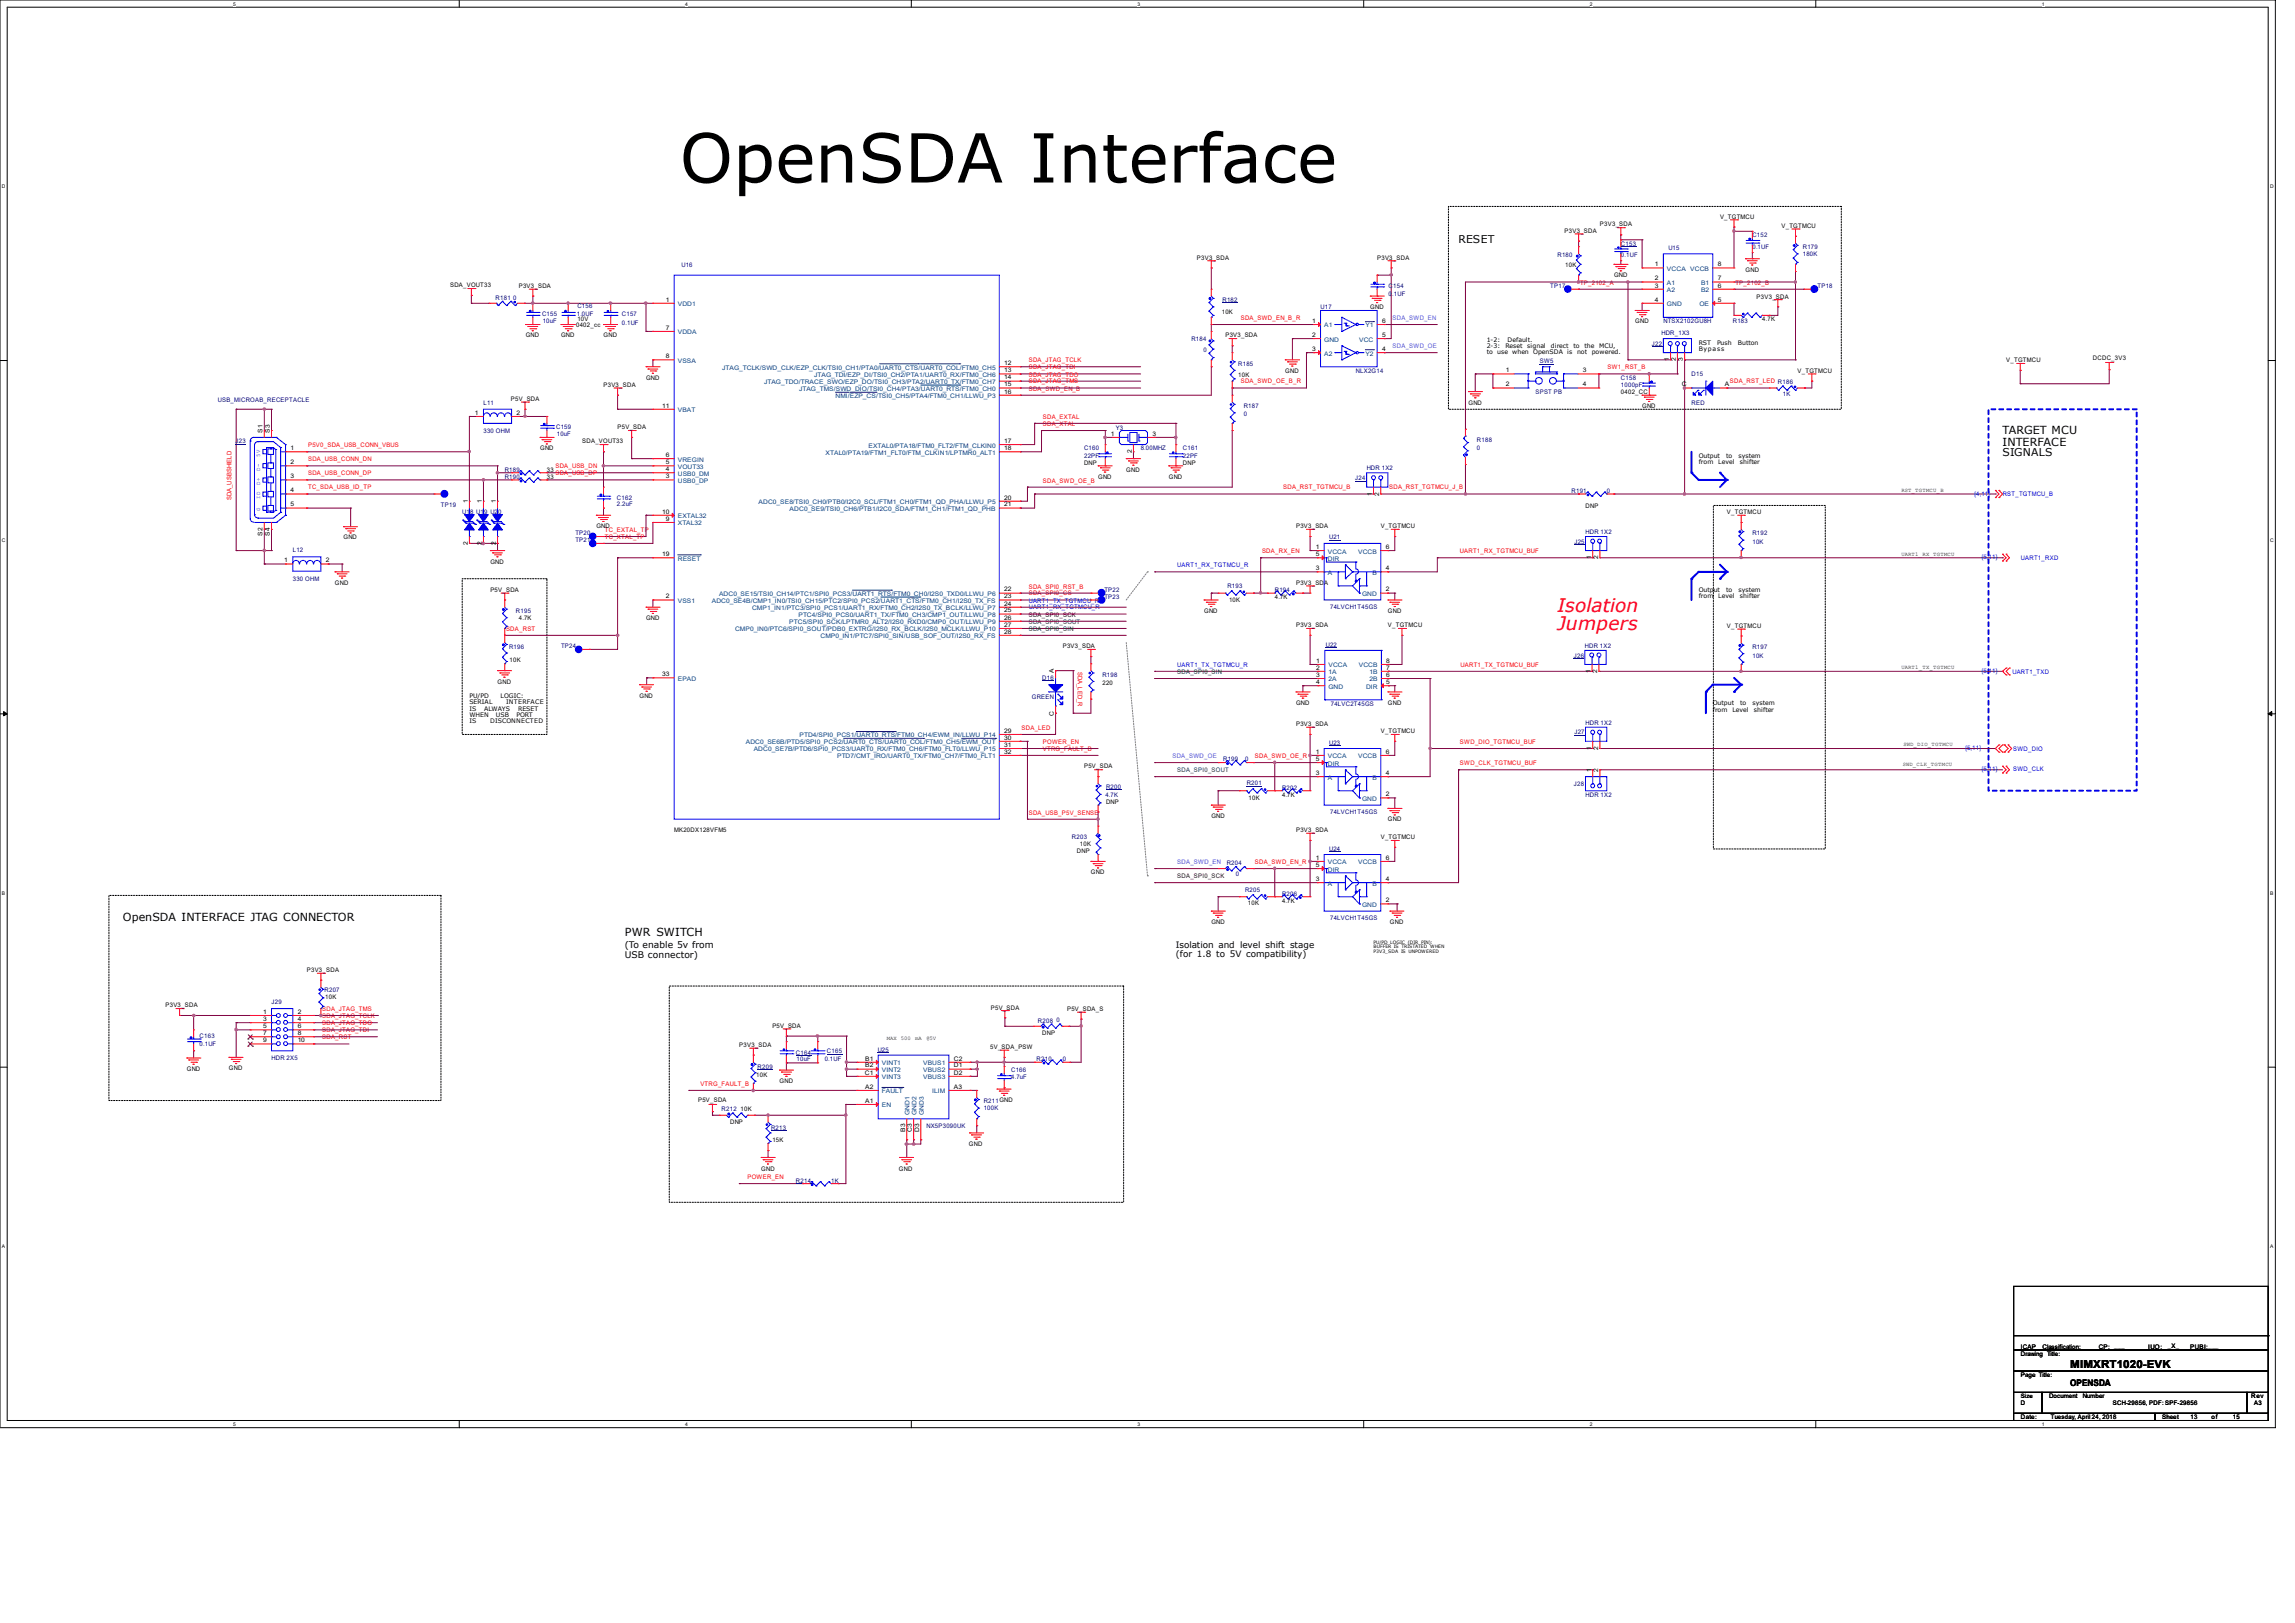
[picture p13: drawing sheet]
<svg xmlns="http://www.w3.org/2000/svg" width="297mm" height="210mm" viewBox="0 0 297 210" stroke-linecap="round" stroke-linejoin="round" font-family="sans-serif">
<defs><g id="words">
<text font-size="8.8" x="88" y="23.6">OpenSDA Interface</text>
<g font-size="2.4" fill="#f00">
<text x="201.5" y="79.2">Isolation</text>
<text x="201.5" y="81.6">Jumpers</text>
</g>
<g font-size="1.4">
<text x="188.8" y="31.5">RESET</text>
<text x="259.2" y="56.2">TARGET MCU</text>
<text x="259.2" y="57.7">INTERFACE</text>
<text x="259.2" y="59.1">SIGNALS</text>
<text x="15.9" y="119.1">OpenSDA INTERFACE JTAG CONNECTOR</text>
<text x="80.9" y="121.2">PWR SWITCH</text>
<text x="267.9" y="177">MIMXRT1020-EVK</text>
</g>
<g font-size="1.2">
<text x="80.9" y="122.7">(To enable 5v from</text>
<text x="80.9" y="123.9">USB connector)</text>
<text x="267.9" y="179.4">OPENSDA</text>
</g>
<g font-size="1.1">
<text x="152.2" y="122.7">Isolation and level shift stage</text>
<text x="152.2" y="123.8">(for 1.8 to 5V compatibility)</text>
</g>
<g font-size=".8">
<text x="207.1" y="29.3">P3V3_SDA</text>
<text x="222.6" y="28.3">V_TGTMCU</text>
<text x="230.6" y="29.5">V_TGTMCU</text>
<text x="154.9" y="33.6">P3V3_SDA</text>
<text x="178.2" y="33.6">P3V3_SDA</text>
<text x="202.5" y="30.1">P3V3_SDA</text>
<text x="202.6" y="34.5">10K</text>
<text x="208.9" y="35.9">GND</text>
<text x="214.2" y="34.5">1</text>
<text x="222.3" y="34.5">8</text>
<text x="225.9" y="35.2">GND</text>
<text x="58.3" y="37.2">SDA_VOUT33</text>
<text x="67.1" y="37.3">P3V3_SDA</text>
<text x="74.7" y="41.6">10V</text>
<text x="86.2" y="39">1</text>
<text x="158.1" y="40.6">10K</text>
<text x="169.8" y="41.8">1</text>
<text x="177.3" y="40">GND</text>
<text x="178.9" y="41.8">6</text>
<text x="211.6" y="41.8">GND</text>
<text x="214.2" y="36.3">2</text>
<text x="214.2" y="37.2">3</text>
<text x="214.2" y="39">4</text>
<text x="222.3" y="36.3">7</text>
<text x="222.3" y="37.2">6</text>
<text x="222.3" y="39">5</text>
<text x="227.3" y="38.6">P3V3_SDA</text>
<text x="228.1" y="41.6">4.7K</text>
<text x="68" y="43.6">GND</text>
<text x="72.6" y="43.6">GND</text>
<text x="74.6" y="42.4">0402_cc</text>
<text x="78.1" y="43.6">GND</text>
<text x="86.2" y="42.7">7</text>
<text x="86.2" y="46.4">8</text>
<text x="130" y="47.2">12</text>
<text x="158.6" y="43.6">P3V3_SDA</text>
<text x="169.8" y="45.4">3</text>
<text x="169.8" y="43.6">2</text>
<text x="178.9" y="43.6">5</text>
<text x="178.9" y="45.4">4</text>
<text x="192.4" y="44.2">1-2:</text>
<text x="192.4" y="45">2-3:</text>
<text x="192.4" y="45.8">to</text>
<text x="193.8" y="45.8">use when OpenSDA is</text>
<text x="194.8" y="45">Reset</text>
<text x="195.1" y="44.2">Default.</text>
<text x="197.7" y="45">signal</text>
<text x="200.7" y="45">direct</text>
<text x="203.6" y="45">to</text>
<text x="204.1" y="45.8">not</text>
<text x="205.1" y="45">the</text>
<text x="206" y="45.8">powered.</text>
<text x="207" y="45">MCU,</text>
<text x="216" y="46.7" transform="rotate(-90 216 46.7)">1</text>
<text x="216.9" y="46.7" transform="rotate(-90 216.9 46.7)">2</text>
<text x="217.8" y="46.7" transform="rotate(-90 217.8 46.7)">3</text>
<text x="219.8" y="44.6">RST</text>
<text x="219.8" y="45.4">Bypass</text>
<text x="222.2" y="44.6">Push</text>
<text x="224.9" y="44.6">Button</text>
<text x="259.6" y="46.9">V_TGTMCU</text>
<text x="270.9" y="46.6">DCDC_3V3</text>
<text x="61.5" y="53.7">1</text>
<text x="66.1" y="51.9">P5V_SDA</text>
<text x="66.8" y="53.7">2</text>
<text x="78.1" y="50.1">P3V3_SDA</text>
<text x="83.6" y="49.1">GND</text>
<text x="85.7" y="52.7">11</text>
<text x="130" y="48.2">13</text>
<text x="130" y="49.1">14</text>
<text x="130" y="50">15</text>
<text x="130" y="50.9">16</text>
<text x="160.2" y="48.8">10K</text>
<text x="166.3" y="48.2">GND</text>
<text x="190" y="52.4">GND</text>
<text x="194.9" y="48.2">1</text>
<text x="194.9" y="50">2</text>
<text x="204.9" y="48.2">3</text>
<text x="204.9" y="50">4</text>
<text x="209.8" y="51">0402_CC</text>
<text x="212.5" y="52.8">GND</text>
<text x="217.6" y="50">C</text>
<text x="223.2" y="50">A</text>
<text x="232.6" y="48.2">V_TGTMCU</text>
<text x="34" y="56" transform="rotate(-90 34 56)">S1</text>
<text x="34.9" y="56" transform="rotate(-90 34.9 56)">S3</text>
<text x="37.6" y="58.2">1</text>
<text x="69.9" y="58.3">GND</text>
<text x="75.4" y="57.4">SDA_VOUT33</text>
<text x="79.9" y="55.5">P5V_SDA</text>
<text x="86.2" y="59.1">6</text>
<text x="130" y="57.3">17</text>
<text x="130" y="58.2">18</text>
<text x="143.8" y="56.4">1</text>
<text x="146.5" y="58.6" transform="rotate(-90 146.5 58.6)">2</text>
<text x="149.1" y="56.4">3</text>
<text x="219.8" y="59.3">Output</text>
<text x="223.4" y="59.3">to</text>
<text x="225" y="59.3">system</text>
<text x="37.6" y="60.1">2</text>
<text x="37.6" y="61.9">3</text>
<text x="37.6" y="63.7">4</text>
<text x="37.6" y="65.5">5</text>
<text x="60.5" y="65.1" transform="rotate(-90 60.5 65.1)">1</text>
<text x="62.4" y="65.1" transform="rotate(-90 62.4 65.1)">1</text>
<text x="64.2" y="65.1" transform="rotate(-90 64.2 65.1)">1</text>
<text x="70.8" y="61.9">33</text>
<text x="70.8" y="61">33</text>
<text x="86.2" y="60.1">5</text>
<text x="86.2" y="61">4</text>
<text x="86.2" y="61.9">3</text>
<text x="130" y="64.6">20</text>
<text x="130" y="65.5">21</text>
<text x="140.3" y="60.1">DNP</text>
<text x="142.1" y="61.9">GND</text>
<text x="145.8" y="61">GND</text>
<text x="151.3" y="61.9">GND</text>
<text x="153.1" y="60.1">DNP</text>
<text x="177.5" y="64.1" transform="rotate(-90 177.5 64.1)">1</text>
<text x="178.5" y="64.1" transform="rotate(-90 178.5 64.1)">2</text>
<text x="205.2" y="65.7">DNP</text>
<text x="219.8" y="60.1">from</text>
<text x="222.4" y="60.1">Level</text>
<text x="225.2" y="60.1">shifter</text>
<text x="34" y="69.3" transform="rotate(-90 34 69.3)">S2</text>
<text x="34.9" y="69.3" transform="rotate(-90 34.9 69.3)">S4</text>
<text x="44.5" y="69.8">GND</text>
<text x="60.5" y="70.5" transform="rotate(-90 60.5 70.5)">2</text>
<text x="62.4" y="70.5" transform="rotate(-90 62.4 70.5)">2</text>
<text x="64.2" y="70.5" transform="rotate(-90 64.2 70.5)">2</text>
<text x="77.2" y="68.4">GND</text>
<text x="85.7" y="66.5">10</text>
<text x="85.7" y="72">19</text>
<text x="86.2" y="67.4">9</text>
<text x="167.7" y="68.4">P3V3_SDA</text>
<text x="170.3" y="71">1</text>
<text x="170.3" y="72">5</text>
<text x="178.7" y="68.4">V_TGTMCU</text>
<text x="179.3" y="71">6</text>
<text x="223.5" y="66.5">V_TGTMCU</text>
<text x="36.8" y="72.8">1</text>
<text x="42.2" y="72.8">2</text>
<text x="43.4" y="75.6">GND</text>
<text x="63.5" y="76.6">P5V_SDA</text>
<text x="63.5" y="72.9">GND</text>
<text x="86.2" y="77.4">2</text>
<text x="130" y="77.4">23</text>
<text x="130" y="76.5">22</text>
<text x="159.1" y="77.9">10K</text>
<text x="165" y="77.5">4.7K</text>
<text x="167.7" y="75.6">P3V3_SDA</text>
<text x="170.3" y="73.8">3</text>
<text x="179.3" y="76.5">2</text>
<text x="179.3" y="73.8">4</text>
<text x="205.9" y="72.3" transform="rotate(-90 205.9 72.3)">1</text>
<text x="206.8" y="72.3" transform="rotate(-90 206.8 72.3)">2</text>
<text x="219.8" y="76.6">Output</text>
<text x="219.8" y="77.4">from</text>
<text x="222.4" y="77.4">Level</text>
<text x="223.4" y="76.6">to</text>
<text x="225" y="76.6">system</text>
<text x="225.2" y="77.4">shifter</text>
<text x="67.1" y="80.2">4.7K</text>
<text x="83.6" y="80.2">GND</text>
<text x="130" y="78.4">24</text>
<text x="130" y="79.2">25</text>
<text x="130" y="80.2">26</text>
<text x="130" y="81.1">27</text>
<text x="130" y="82">28</text>
<text x="137.5" y="83.9">P3V3_SDA</text>
<text x="155.8" y="79.3">GND</text>
<text x="167.7" y="81.1">P3V3_SDA</text>
<text x="179.6" y="81.1">V_TGTMCU</text>
<text x="179.6" y="79.3">GND</text>
<text x="223.5" y="81.2">V_TGTMCU</text>
<text x="64.4" y="88.5">GND</text>
<text x="66" y="85.6">10K</text>
<text x="85.7" y="87.5">33</text>
<text x="136.4" y="87.1" transform="rotate(-90 136.4 87.1)">A</text>
<text x="142.7" y="88.6">220</text>
<text x="170.4" y="86.7">2</text>
<text x="170.4" y="85.8">1</text>
<text x="170.4" y="87.6">3</text>
<text x="170.4" y="88.5">4</text>
<text x="179.4" y="85.8">8</text>
<text x="179.4" y="88.5">5</text>
<text x="179.4" y="86.7">7</text>
<text x="179.4" y="87.6">6</text>
<text x="205.8" y="87.1" transform="rotate(-90 205.8 87.1)">1</text>
<text x="206.7" y="87.1" transform="rotate(-90 206.7 87.1)">2</text>
<text x="60.7" y="90.3">PU/PD</text>
<text x="60.7" y="91.1">SERIAL</text>
<text x="60.7" y="91.9">IS</text>
<text x="60.7" y="92.8">WHEN</text>
<text x="60.7" y="93.6">IS</text>
<text x="62.7" y="91.9">ALWAYS</text>
<text x="63.5" y="93.6">DISCONNECTED</text>
<text x="64.2" y="92.8">USB</text>
<text x="64.8" y="90.3">LOGIC:</text>
<text x="65.5" y="91.1">INTERFACE</text>
<text x="66.8" y="92.8">PORT</text>
<text x="67.1" y="91.9">RESET</text>
<text x="82.8" y="90.3">GND</text>
<text x="130" y="94.8">29</text>
<text x="130" y="95.7">30</text>
<text x="136.4" y="92.6" transform="rotate(-90 136.4 92.6)">C</text>
<text x="167.7" y="93.9">P3V3_SDA</text>
<text x="167.7" y="91.2">GND</text>
<text x="178.7" y="94.9">V_TGTMCU</text>
<text x="179.6" y="91.2">GND</text>
<text x="221.7" y="91.3">Output</text>
<text x="221.7" y="92.1">from</text>
<text x="224.2" y="92.1">Level</text>
<text x="225.2" y="91.3">to</text>
<text x="226.8" y="91.3">system</text>
<text x="227" y="92.1">shifter</text>
<text x="130" y="96.6">31</text>
<text x="130" y="97.5">32</text>
<text x="140.3" y="99.4">P5V_SDA</text>
<text x="170.3" y="97.5">1</text>
<text x="170.3" y="100.3">3</text>
<text x="170.3" y="98.5">5</text>
<text x="179.3" y="100.3">4</text>
<text x="179.3" y="97.5">6</text>
<text x="205.9" y="99.9" transform="rotate(-90 205.9 99.9)">1</text>
<text x="205.9" y="97" transform="rotate(-90 205.9 97)">1</text>
<text x="206.8" y="99.9" transform="rotate(-90 206.8 99.9)">2</text>
<text x="206.8" y="97" transform="rotate(-90 206.8 97)">2</text>
<text x="87.3" y="107.6">MK20DX128VFM5</text>
<text x="143.1" y="104">DNP</text>
<text x="156.8" y="105.8">GND</text>
<text x="161.6" y="103.5">10K</text>
<text x="165.9" y="103.1">4.7K</text>
<text x="167.7" y="107.6">P3V3_SDA</text>
<text x="179.3" y="103">2</text>
<text x="179.6" y="106.3">GND</text>
<text x="139.4" y="110.4">DNP</text>
<text x="139.7" y="109.5">10K</text>
<text x="141.2" y="113.2">GND</text>
<text x="170.3" y="111.2">1</text>
<text x="170.3" y="114">3</text>
<text x="170.3" y="112.2">5</text>
<text x="178.7" y="108.6">V_TGTMCU</text>
<text x="179.3" y="114">4</text>
<text x="179.3" y="111.2">6</text>
<text x="156.8" y="119.5">GND</text>
<text x="161.5" y="117.1">10K</text>
<text x="165.9" y="116.8">4.7K</text>
<text x="179.3" y="116.8">2</text>
<text x="179.9" y="119.5">GND</text>
<text x="39.7" y="125.8">P3V3_SDA</text>
<text x="21.4" y="130.3">P3V3_SDA</text>
<text x="34" y="131.2">1</text>
<text x="38.5" y="131.2">2</text>
<text x="42.1" y="129.2">10K</text>
<text x="128.2" y="130.6">P5V_SDA</text>
<text x="138.1" y="130.8">P5V_SDA_S</text>
<text x="34" y="132.1">3</text>
<text x="34" y="133">5</text>
<text x="34" y="133.9">7</text>
<text x="34" y="134.9">9</text>
<text x="38.5" y="132.1">4</text>
<text x="38.5" y="133">6</text>
<text x="38.5" y="133.9">8</text>
<text x="38.5" y="134.9">10</text>
<text x="95.7" y="135.5">P3V3_SDA</text>
<text x="100" y="133">P5V_SDA</text>
<text x="112" y="137.2">B1</text>
<text x="123.4" y="137.2">C2</text>
<text x="128.1" y="135.8">5V_SDA_PSW</text>
<text x="134.9" y="133.9">DNP</text>
<text x="24.2" y="138.6">GND</text>
<text x="29.6" y="138.5">GND</text>
<text x="90.3" y="142.6">P5V_SDA</text>
<text x="95.8" y="143.8">10K</text>
<text x="97.9" y="139.3">10K</text>
<text x="100.9" y="140.1">GND</text>
<text x="111.9" y="139.1">C1</text>
<text x="112" y="142.7">A1</text>
<text x="112" y="140.9">A2</text>
<text x="112" y="138.1">B2</text>
<text x="123.4" y="140.9">A3</text>
<text x="123.4" y="138.1">D1</text>
<text x="123.4" y="139.1">D2</text>
<text x="94.5" y="145.5">DNP</text>
<text x="100" y="147.7">15K</text>
<text x="117.1" y="146.5" transform="rotate(-90 117.1 146.5)">B3</text>
<text x="118" y="146.5" transform="rotate(-90 118 146.5)">C3</text>
<text x="119" y="146.5" transform="rotate(-90 119 146.5)">D3</text>
<text x="125.4" y="148.2">GND</text>
<text x="98.5" y="151.5">GND</text>
<text x="116.3" y="151.5">GND</text>
<text x="261.5" y="175.4">Drawing Title:</text>
<text x="261.5" y="178.2">Page Title:</text>
<text x="261.5" y="174.5">ICAP</text>
<text x="264.3" y="174.5">Classification:</text>
<text x="271.6" y="174.5">CP: ___</text>
<text x="278" y="174.5">IUO:</text>
<text x="280.6" y="174.5">_X_</text>
<text x="283.5" y="174.5">PUBI:___</text>
<text x="261.5" y="180.9">Size</text>
<text x="261.5" y="183.6">Date:</text>
<text x="261.5" y="181.8">D</text>
<text x="265.2" y="180.9">Document</text>
<text x="265.4" y="183.6">Tuesday, April 24, 2018</text>
<text x="269.5" y="180.9">Number</text>
<text x="273.4" y="181.8">SCH-29856, PDF: SPF-29856</text>
<text x="279.8" y="183.6">Sheet</text>
<text x="283.5" y="183.6">13</text>
<text x="286.2" y="183.6">of</text>
<text x="289" y="183.6">15</text>
<text x="291.3" y="180.9">Rev</text>
<text x="291.7" y="181.8">A3</text>
</g>
<g font-size=".8" fill="#000080">
<text x="88.2" y="34.5">U16</text>
<text x="201.6" y="33.3">R180</text>
<text x="209.8" y="31.8">C153</text>
<text x="209.8" y="33.3">0.1UF</text>
<text x="215.9" y="32.3">U15</text>
<text x="226.8" y="30.7">C152</text>
<text x="226.8" y="32.2">0.1UF</text>
<text x="233.3" y="32.2">R179</text>
<text x="233.3" y="33.1">180K</text>
<text x="64.1" y="38.8">R181 0</text>
<text x="70.1" y="40.9">C155</text>
<text x="70.2" y="41.7">10uF</text>
<text x="74.6" y="40.9">1.0UF</text>
<text x="74.7" y="39.9">C156</text>
<text x="80.5" y="40.9">C157</text>
<text x="158.2" y="39.1">R182</text>
<text x="170.9" y="40">U17</text>
<text x="179.7" y="37.3">C154</text>
<text x="179.7" y="38.4">0.1UF</text>
<text x="200.6" y="37.3">TP17</text>
<text x="215.3" y="41.8">NTSX2102GU8H</text>
<text x="224.3" y="41.7">R183</text>
<text x="235.2" y="37.3">TP18</text>
<text x="80.5" y="42">0.1UF</text>
<text x="154.2" y="44.1">R184</text>
<text x="155.8" y="45.6">0</text>
<text x="160.2" y="47.4">R185</text>
<text x="199.3" y="47">SW5</text>
<text x="213.8" y="44.7">J22</text>
<text x="215" y="43.4">HDR_1X3</text>
<text x="28.2" y="52">USB_MICROAB_RECEPTACLE</text>
<text x="62.6" y="52.4">L11</text>
<text x="161" y="52.8">R187</text>
<text x="161" y="53.9">0</text>
<text x="175.5" y="48.2">NLX2G14</text>
<text x="198.7" y="51">SPST PB</text>
<text x="209.8" y="49.1">C158</text>
<text x="209.8" y="50.1">1000pF</text>
<text x="218.9" y="48.7">D15</text>
<text x="218.9" y="52.4">RED</text>
<text x="230.7" y="51.3">1K</text>
<text x="30.5" y="57.4">J23</text>
<text x="62.6" y="56.1">330 OHM</text>
<text x="72" y="55.5">C159</text>
<text x="72.1" y="56.4">10uF</text>
<text x="140.3" y="58.3">C160</text>
<text x="140.3" y="59.2">22PF</text>
<text x="144.4" y="55.6">Y3</text>
<text x="147.6" y="58.3">8.00MHZ</text>
<text x="153.1" y="58.3">C161</text>
<text x="153.1" y="59.2">22PF</text>
<text x="191.1" y="57.2">R188</text>
<text x="191.1" y="58.3">0</text>
<text x="57.1" y="65.6">TP19</text>
<text x="65.3" y="61.9">R190</text>
<text x="65.3" y="61">R189</text>
<text x="79.8" y="64.7">C162</text>
<text x="79.8" y="65.5">2.2uF</text>
<text x="175.4" y="62.1">J24</text>
<text x="176.9" y="60.9">HDR 1X2</text>
<text x="203.4" y="63.8">R191</text>
<text x="208" y="63.8">0</text>
<text x="37.9" y="71.5">L12</text>
<text x="59.8" y="66.5">U18 U19 U20</text>
<text x="74.5" y="70.2">TP21</text>
<text x="74.5" y="69.3">TP20</text>
<text x="172" y="69.8">U21</text>
<text x="203.8" y="70.4">J25</text>
<text x="205.2" y="69.1">HDR 1X2</text>
<text x="226.8" y="69.3">R192</text>
<text x="226.8" y="70.4">10K</text>
<text x="37.9" y="75.2">330 OHM</text>
<text x="142.9" y="76.6">TP22</text>
<text x="142.9" y="77.5">TP23</text>
<text x="158.8" y="76">R193</text>
<text x="165" y="76.6">R194</text>
<text x="65.9" y="84">R196</text>
<text x="66.8" y="79.3">R195</text>
<text x="72.6" y="83.9">TP24</text>
<text x="171.6" y="83.7">U22</text>
<text x="172.1" y="78.9">74LVCH1T45GS</text>
<text x="205.1" y="83.8">HDR 1X2</text>
<text x="226.8" y="84">R197</text>
<text x="134.9" y="88">D16</text>
<text x="142.7" y="87.5">R198</text>
<text x="203.7" y="85.1">J26</text>
<text x="226.8" y="85.1">10K</text>
<text x="133.5" y="90.5">GREEN</text>
<text x="172.2" y="91.3">74LVC2T45GS</text>
<text x="203.8" y="95">J27</text>
<text x="205.2" y="93.8">HDR 1X2</text>
<text x="158.3" y="98.4">R199</text>
<text x="161.1" y="98.4">0</text>
<text x="161.3" y="101.6">R201</text>
<text x="172" y="96.3">U23</text>
<text x="203.7" y="101.7">J28</text>
<text x="143.1" y="103.1">4.7K</text>
<text x="143.1" y="102.1">R200</text>
<text x="165.9" y="102.2">R202</text>
<text x="172.1" y="105.4">74LVCH1T45GS</text>
<text x="205.2" y="103.1">HDR 1X2</text>
<text x="138.7" y="108.6">R203</text>
<text x="158.8" y="111.9">R204</text>
<text x="159.9" y="113.3">0</text>
<text x="172" y="110.1">U24</text>
<text x="161.1" y="115.4">R205</text>
<text x="165.9" y="115.9">R206</text>
<text x="172.1" y="119.1">74LVCH1T45GS</text>
<text x="35.1" y="130">J29</text>
<text x="42" y="128.4">R207</text>
<text x="25.8" y="134.3">C163</text>
<text x="25.8" y="135.4">0.1UF</text>
<text x="35.1" y="137.1">HDR 2X5</text>
<text x="103" y="136.5">C164</text>
<text x="103.1" y="137.3">10uF</text>
<text x="106.7" y="137.3">0.1UF</text>
<text x="107" y="136.3">C165</text>
<text x="113.6" y="136.1">U25</text>
<text x="134.2" y="137.3">R210</text>
<text x="134.3" y="132.4">R208</text>
<text x="136.7" y="132.2">0</text>
<text x="137.5" y="137.3">0</text>
<text x="93.4" y="143.8">R212</text>
<text x="98" y="138.3">R209</text>
<text x="127.3" y="142.7">R211GND</text>
<text x="127.3" y="143.7">100K</text>
<text x="130.9" y="138.8">C166</text>
<text x="130.9" y="139.7">4.7uF</text>
<text x="99.8" y="146.2">R213</text>
<text x="119.9" y="146">NX5P3090UK</text>
<text x="103" y="153">R214</text>
<text x="107.6" y="153">1K</text>
</g>
<g font-size=".8" fill="#004080">
<text x="215.7" y="35.1">VCCA</text>
<text x="218.7" y="35.1">VCCB</text>
<text x="87.7" y="39.6">VDD1</text>
<text x="215.7" y="36.9">A1</text>
<text x="215.7" y="37.8">A2</text>
<text x="215.7" y="39.6">GND</text>
<text x="219.9" y="39.6">OE</text>
<text x="220.1" y="36.9">B1</text>
<text x="220.1" y="37.8">B2</text>
<text x="87.7" y="43.3">VDDA</text>
<text x="87.7" y="46.9">VSSA</text>
<text x="93.5" y="47.8">JTAG_TCLK/SWD_CLK/EZP_CLK/TSI0_CH1/PTA0/UART0_CTS/UART0_COL/FTM0_CH5</text>
<text x="171.4" y="46">A2</text>
<text x="171.4" y="44.2">GND</text>
<text x="171.4" y="42.4">A1</text>
<text x="175.9" y="44.2">VCC</text>
<text x="176.7" y="42.4">Y1</text>
<text x="176.7" y="46">Y2</text>
<text x="87.7" y="53.3">VBAT</text>
<text x="98.9" y="49.7">JTAG_TDO/TRACE_SWO/EZP_DO/TSI0_CH3/PTA2/UART0_TX/FTM0_CH7</text>
<text x="103.4" y="50.6">JTAG_TMS/SWD_DIO/TSI0_CH4/PTA3/UART0_RTS/FTM0_CH0</text>
<text x="105.4" y="48.8">JTAG_TDI/EZP_DI/TSI0_CH2/PTA1/UART0_RX/FTM0_CH6</text>
<text x="108.1" y="51.5">NMI/EZP_CS/TSI0_CH5/PTA4/FTM0_CH1/LLWU_P3</text>
<text x="87.7" y="59.7">VREGIN</text>
<text x="106.9" y="58.8">XTAL0/PTA19/FTM1_FLT0/FTM_CLKIN1/LPTMR0_ALT1</text>
<text x="112.4" y="57.9">EXTAL0/PTA18/FTM0_FLT2/FTM_CLKIN0</text>
<text x="87.7" y="60.7">VOUT33</text>
<text x="87.7" y="61.6">USB0_DM</text>
<text x="87.7" y="62.5">USB0_DP</text>
<text x="98.2" y="65.2">ADC0_SE8/TSI0_CH0/PTB0/I2C0_SCL/FTM1_CH0/FTM1_QD_PHA/LLWU_P5</text>
<text x="87.7" y="67.1">EXTAL32</text>
<text x="87.7" y="68">XTAL32</text>
<text x="102.2" y="66.1">ADC0_SE9/TSI0_CH6/PTB1/I2C0_SDA/FTM1_CH1/FTM1_QD_PHB</text>
<text x="171.8" y="71.6">VCCA</text>
<text x="175.8" y="71.6">VCCB</text>
<text x="87.7" y="72.6">RESET</text>
<text x="93.1" y="77.1">ADC0_SE15/TSI0_CH14/PTC1/SPI0_PCS3/UART1_RTS/FTM0_CH0/I2S0_TXD0/LLWU_P6</text>
<text x="171.8" y="74.4">A</text>
<text x="171.8" y="72.6">DIR</text>
<text x="176.3" y="77.1">GND</text>
<text x="177.6" y="74.4">B</text>
<text x="87.7" y="78">VSS1</text>
<text x="92.1" y="78">ADC0_SE4B/CMP1_IN0/TSI0_CH15/PTC2/SPI0_PCS2/UART1_CTS/FTM0_CH1/I2S0_TX_FS</text>
<text x="95.1" y="81.7">CMP0_IN0/PTC6/SPI0_SOUT/PDB0_EXTRG/I2S0_RX_BCLK/I2S0_MCLK/LLWU_P10</text>
<text x="97.3" y="78.9">CMP1_IN1/PTC3/SPI0_PCS1/UART1_RX/FTM0_CH2/I2S0_TX_BCLK/LLWU_P7</text>
<text x="102.2" y="80.8">PTC5/SPI0_SCK/LPTMR0_ALT2/I2S0_RXD0/CMP0_OUT/LLWU_P9</text>
<text x="103.3" y="79.8">PTC4/SPI0_PCS0/UART1_TX/FTM0_CH3/CMP1_OUT/LLWU_P8</text>
<text x="106.2" y="82.6">CMP0_IN1/PTC7/SPI0_SIN/USB_SOF_OUT/I2S0_RX_FS</text>
<text x="87.7" y="88.1">EPAD</text>
<text x="171.9" y="87.2">1A</text>
<text x="171.9" y="86.4">VCCA</text>
<text x="171.9" y="88.2">2A</text>
<text x="171.9" y="89.1">GND</text>
<text x="175.9" y="86.4">VCCB</text>
<text x="176.8" y="89.1">DIR</text>
<text x="177.3" y="87.2">1B</text>
<text x="177.3" y="88.2">2B</text>
<text x="103.5" y="95.4">PTD4/SPI0_PCS1/UART0_RTS/FTM0_CH4/EWM_IN/LLWU_P14</text>
<text x="96.5" y="96.3">ADC0_SE6B/PTD5/SPI0_PCS2/UART0_CTS/UART0_COL/FTM0_CH5/EWM_OUT</text>
<text x="97.5" y="97.2">ADC0_SE7B/PTD6/SPI0_PCS3/UART0_RX/FTM0_CH6/FTM0_FLT0/LLWU_P15</text>
<text x="108.3" y="98.1">PTD7/CMT_IRO/UART0_TX/FTM0_CH7/FTM0_FLT1</text>
<text x="171.8" y="98.1">VCCA</text>
<text x="171.8" y="100.9">A</text>
<text x="171.8" y="99.1">DIR</text>
<text x="175.8" y="98.1">VCCB</text>
<text x="177.6" y="100.9">B</text>
<text x="176.3" y="103.6">GND</text>
<text x="171.8" y="111.8">VCCA</text>
<text x="171.8" y="112.8">DIR</text>
<text x="175.8" y="111.8">VCCB</text>
<text x="171.8" y="114.6">A</text>
<text x="176.3" y="117.3">GND</text>
<text x="177.6" y="114.6">B</text>
<text x="114.1" y="137.8">VINT1</text>
<text x="119.5" y="137.8">VBUS1</text>
<text x="114.1" y="143.3">EN</text>
<text x="114.1" y="141.5">FAULT</text>
<text x="114.1" y="138.7">VINT2</text>
<text x="114.1" y="139.7">VINT3</text>
<text x="119.5" y="138.7">VBUS2</text>
<text x="119.5" y="139.7">VBUS3</text>
<text x="120.7" y="141.5">ILIM</text>
<text x="117.7" y="144.3" transform="rotate(-90 117.7 144.3)">GND1</text>
<text x="118.6" y="144.3" transform="rotate(-90 118.6 144.3)">GND2</text>
<text x="119.5" y="144.3" transform="rotate(-90 119.5 144.3)">GND3</text>
</g>
<g font-size=".8" fill="#f00">
<text x="160.6" y="41.4">SDA_SWD_EN_B_R</text>
<text x="204.5" y="36.8">TP_2102_A</text>
<text x="224.6" y="36.8">TP_2102_B</text>
<text x="133.1" y="46.9">SDA_JTAG_TCLK</text>
<text x="133.1" y="47.8">SDA_JTAG_TDI</text>
<text x="208" y="47.8">SW1_RST_B</text>
<text x="133.1" y="50.5">SDA_SWD_EN_B</text>
<text x="133.1" y="48.7">SDA_JTAG_TDO</text>
<text x="133.1" y="49.6">SDA_JTAG_TMS</text>
<text x="160.6" y="49.6">SDA_SWD_OE_B_R</text>
<text x="223.9" y="49.6">SDA_RST_LED R186</text>
<text x="39.9" y="59.7">SDA_USB_CONN_DN</text>
<text x="39.9" y="57.9">P5V0_SDA_USB_CONN_VBUS</text>
<text x="135" y="55.1">SDA_XTAL</text>
<text x="135" y="54.2">SDA_EXTAL</text>
<text x="30" y="64.7" transform="rotate(-90 30 64.7)">SDA_USBSHIELD</text>
<text x="39.9" y="63.3">TC_SDA_USB_ID_TP</text>
<text x="39.9" y="61.5">SDA_USB_CONN_DP</text>
<text x="71.9" y="60.6">SDA_USB_DN</text>
<text x="71.9" y="61.5">SDA_USB_DP</text>
<text x="135" y="62.4">SDA_SWD_OE_B</text>
<text x="166.1" y="63.3">SDA_RST_TGTMCU_B</text>
<text x="179.8" y="63.3">SDA_RST_TGTMCU_J_B</text>
<text x="78.3" y="68.8">TC_EXTAL_TP</text>
<text x="78.3" y="69.7">TC_XTAL_TP</text>
<text x="163.3" y="71.6">SDA_RX_EN</text>
<text x="188.9" y="71.6">UART1_RX_TGTMCU_BUF</text>
<text x="133.1" y="77">SDA_SPI0_CS</text>
<text x="133.1" y="76.2">SDA_SPI0_RST_B</text>
<text x="65.5" y="81.6">SDA_RST</text>
<text x="139.5" y="87" transform="rotate(90 139.5 87)">SDA_LED_R</text>
<text x="189" y="86.3">UART1_TX_TGTMCU_BUF</text>
<text x="132.2" y="94.4">SDA_LED</text>
<text x="135" y="97.2">VTRG_FAULT_B</text>
<text x="135" y="96.3">POWER_EN</text>
<text x="162.4" y="98.1">SDA_SWD_OE_R</text>
<text x="188.9" y="96.3">SWD_DIO_TGTMCU_BUF</text>
<text x="188.9" y="99">SWD_CLK_TGTMCU_BUF</text>
<text x="133.1" y="105.4">SDA_USB_P5V_SENSE</text>
<text x="162.4" y="111.8">SDA_SWD_EN_R</text>
<text x="41.7" y="131.7">SDA_JTAG_TCLK</text>
<text x="41.7" y="130.8">SDA_JTAG_TMS</text>
<text x="41.7" y="134.5">SDA_RST</text>
<text x="41.7" y="133.6">SDA_JTAG_TDI</text>
<text x="41.7" y="132.7">SDA_JTAG_TDO</text>
<text x="90.6" y="140.5">VTRG_FAULT_B</text>
<text x="96.7" y="152.6">POWER_EN</text>
</g>
<g font-size=".8" fill="#8000ff">
<text x="180.2" y="41.4">SDA_SWD_EN</text>
<text x="180.2" y="45">SDA_SWD_OE</text>
<text x="151.7" y="98.1">SDA_SWD_OE</text>
<text x="152.4" y="111.8">SDA_SWD_EN</text>
</g>
<g font-size=".8" fill="#00f">
<text x="255.5" y="64.1">{4,11}</text>
<text x="259.2" y="64.1">RST_TGTMCU_B</text>
<text x="133.1" y="78">UART1_TX_TGTMCU_R</text>
<text x="152.4" y="73.4">UART1_RX_TGTMCU_R</text>
<text x="256.4" y="72.4">{5,11}</text>
<text x="261.5" y="72.5">UART1_RXD</text>
<text x="133.1" y="78.9">UART1_RX_TGTMCU_R</text>
<text x="152.4" y="86.3">UART1_TX_TGTMCU_R</text>
<text x="256.4" y="87.1">{5,11}</text>
<text x="260.4" y="87.2">UART1_TXD</text>
<text x="254.3" y="97.1">{5,11}</text>
<text x="256.4" y="99.8">{5,11}</text>
<text x="260.5" y="99.7">SWD_CLK</text>
<text x="260.5" y="97.2">SWD_DIO</text>
</g>
<g font-size=".8" fill="#004040">
<text x="133.1" y="80.7">SDA_SPI0_SOUT</text>
<text x="133.1" y="81.6">SDA_SPI0_SIN</text>
<text x="152.4" y="87.2">SDA_SPI0_SIN</text>
<text x="152.4" y="99.9">SDA_SPI0_SOUT</text>
</g>
<g font-size=".8" fill="#400000">
<text x="133.1" y="79.8">SDA_SPI0_SCK</text>
<text x="152.4" y="113.6">SDA_SPI0_SCK</text>
</g>
<g font-size=".7" fill="#00f">
<text x="33.7" y="59.1" transform="rotate(-90 33.7 59.1)">5V</text>
<text x="33.7" y="64.6" transform="rotate(-90 33.7 64.6)">ID</text>
<text x="33.7" y="62.7" transform="rotate(-90 33.7 62.7)">D+</text>
<text x="33.7" y="60.9" transform="rotate(-90 33.7 60.9)">D-</text>
<text x="33.7" y="66.1" transform="rotate(-90 33.7 66.1)">G</text>
</g>
<g font-size=".7">
<text x="246.1" y="63.7">RST_TGTMCU_B</text>
<text x="246.1" y="71.9">UART1_RX_TGTMCU</text>
<text x="246.1" y="86.6">UART1_TX_TGTMCU</text>
<text x="246.3" y="99.1">SWD_CLK_TGTMCU</text>
<text x="246.3" y="96.6">SWD_DIO_TGTMCU</text>
<text x="114.8" y="134.5">MAX</text>
<text x="116.6" y="134.5">500</text>
<text x="118.5" y="134.5">mA</text>
<text x="119.9" y="134.5">@5V</text>
</g>
<g font-size=".6">
<text x="30.2" y=".7">5</text>
<text x="88.7" y=".7">4</text>
<text x="147.2" y=".7">3</text>
<text x="205.7" y=".7">2</text>
<text x="264.2" y=".7">1</text>
<text x=".3" y="24.4">D</text>
<text x="293.8" y="24.4">D</text>
<text x=".3" y="70.1">C</text>
<text x="293.8" y="70.1">C</text>
<text x=".3" y="115.8">B</text>
<text x="293.8" y="115.8">B</text>
<text x="177.8" y="122.1">PU/PD LOGIC (DIR PIN):</text>
<text x="177.8" y="122.7">BUFFER IS TRISTATED WHEN</text>
<text x="177.8" y="123.3">P3V3_SDA IS UNPOWERED</text>
<text x=".3" y="161.5">A</text>
<text x="293.8" y="161.5">A</text>
<text x="30.2" y="184.5">5</text>
<text x="88.7" y="184.5">4</text>
<text x="147.2" y="184.5">3</text>
<text x="205.7" y="184.5">2</text>
<text x="264.2" y="184.5">1</text>
</g>
</g></defs>
<path d="M0 0h294.5v184.7h-294.5zM.9 .9h292.6v182.9h-292.6z" fill="none" stroke="#000" stroke-width=".13"/>
<g fill="#fff">
<path d="M30.2 .1h.3v.7h-.3z"/>
<path d="M30.2 183.9h.3v.8h-.3z"/>
</g>
<path d="M59.4 0v.9M59.4 183.8v.9" fill="none" stroke="#000" stroke-width=".13"/>
<g fill="#fff">
<path d="M88.7 .1h.3v.7h-.3z"/>
<path d="M88.7 183.9h.3v.8h-.3z"/>
</g>
<path d="M117.9 0v.9M117.9 183.8v.9" fill="none" stroke="#000" stroke-width=".13"/>
<g fill="#fff">
<path d="M147.2 .1h.3v.7h-.3z"/>
<path d="M147.2 183.9h.3v.8h-.3z"/>
</g>
<path d="M176.5 0v.9M176.5 183.8v.9" fill="none" stroke="#000" stroke-width=".13"/>
<g fill="#fff">
<path d="M205.7 .1h.4v.7h-.4z"/>
<path d="M205.7 183.9h.4v.8h-.4z"/>
</g>
<path d="M235 0v.9M235 183.8v.9" fill="none" stroke="#000" stroke-width=".13"/>
<g fill="#fff">
<path d="M264.2 .1h.4v.7h-.4z"/>
<path d="M264.2 183.9h.4v.8h-.4z"/>
<path d="M.3 23.8h.4v.7h-.4z"/>
<path d="M293.8 23.8h.5v.7h-.5z"/>
<path d="M.3 69.5h.4v.7h-.4z"/>
<path d="M293.8 69.5h.5v.7h-.5z"/>
</g>
<path d="M0 46.7h.9M293.5 46.7h1" fill="none" stroke="#000" stroke-width=".13"/>
<g fill="#fff">
<path d="M.3 115.2h.4v.8h-.4z"/>
<path d="M293.8 115.2h.4v.8h-.4z"/>
</g>
<path d="M0 92.4h.9M293.5 92.4h1" fill="none" stroke="#000" stroke-width=".13"/>
<path d="M.5 92.1l.4 .3-.4 .2zM293.5 92.4l.5-.3v.5z" fill="#000" stroke="#000" stroke-width=".13"/>
<g fill="#fff">
<path d="M.3 161h.3v.7h-.3z"/>
<path d="M293.8 161h.4v.7h-.4z"/>
</g>
<g fill="none" stroke="#000" stroke-width=".13">
<path d="M187.5 26.7h50.8v26.3h-50.8zM59.8 74.9h11v20.1h-11zM221.7 65.4h14.5v44.5h-14.5zM14.1 115.9h43v26.5h-43zM0 138.1h.9M86.6 127.6h58.8v28h-58.8zM293.5 138.1h1M260.6 174.7h32.9v2.7h-32.9zM260.6 177.4h32.9v2.8h-32.9zM260.6 166.5h32.9v8.2h-32.9zM260.6 172.8h32.9M293.5 172.8h.1"/>
<path d="M260.6 180.2h3.7v2.7h-3.7zM260.6 182.9h18.3v.9h-18.3zM264.3 180.2h26.5v2.7h-26.5zM278.9 182.9h14.6v.9h-14.6zM290.8 180.2h2.7v2.7h-2.7z"/>
</g>
<path d="M257.3 53h19.2v49.3h-19.2z" fill="none" stroke="#00f" stroke-width=".25" stroke-dasharray=".5 .5"/>
<path d="M148.5 74h.1M148.5 74l-2.7 3.6M145.8 83.1l2.7 30.2M148.5 113.3h.1" fill="none" stroke="#808080" stroke-width=".13"/>
<g fill="none" stroke="#00f" stroke-width=".25">
<path d="M218.9 58.5v2.7M218.9 74.9h.1M218.9 61.2h.1M218.9 74.9v2.7M218.9 61.2l.9 .9M219.8 74h.1M219.8 62.1h.1M219.8 74l-.9 .9M219.8 74h3.7M219.8 62.1h3.7M222.6 74.9h.1M222.6 61.2h.1"/>
<path d="M222.6 73.1l.9 .9M222.6 61.2l.9 .9M223.5 74h.1M223.5 62.1h.1M223.5 74l-.9 .9M223.5 62.1l-.9 .9M220.8 89.5h.1M220.8 89.5v2.8M221.7 88.6h.1M221.7 88.6l-.9 .9M221.7 88.6h3.6M224.4 89.5h.1"/>
<path d="M224.4 87.7l.9 .9M225.3 88.6h.1M225.3 88.6l-.9 .9"/>
</g>
<g fill="none" stroke="#800040" stroke-width=".13">
<path d="M61 39.2h.1M61 38.2h.1M61 39.2h2.3M61 38.2v1M67.9 39.2h.1M67.9 39.2h16.6M69 38.3h.1M69 38.3v.9M73.5 39.2h.1M79 39.2h.1M83.6 39.2h.1M83.6 39.2v3.7"/>
<path d="M156.8 34.7h.1M156.8 34.7v2.7M178.2 35.6h.1M178.2 35.6h1.8M180 35.6h.1M180 34.7h.1M180 34.7v9.1h-.8M204.3 37.4h.1M204.3 36.5h.1M204.3 31.2h.1M204.3 37.4h8.2M204.3 31.2v.7"/>
<path d="M209.8 30.4h.1M209.8 31h.1M209.8 34.2h.1M209.8 30.4v.6M209.8 33.7v.5M209.8 31h2.7M210.7 36.5h.1M210.7 36.5v10.1M212.5 39.2h.1M212.5 31h.1M212.5 36.5h-22.8v19M212.5 31v3.7"/>
<path d="M212.5 39.2v1M224.4 37.4h.1M224.4 39.2h.1M224.4 29.9h.1M224.4 29.4h.1M224.4 37.4h9.1M224.4 29.4v5.3M224.4 39.2v1.6M224.4 29.9h2.4M224.4 36.5h8M226.8 33.5h.1M226.8 32.7v.8"/>
<path d="M230.1 39.7h.1M230.1 39.7v1.1h-1.1M232.4 36.5h.1M232.4 35.1v11.5M30.6 53h.1M30.6 53v18.2M30.6 53h4.5M34.2 53h.1M34.2 53v2.7M35.1 53h.1M35.1 53v2.7M39.7 58.5h.1"/>
<path d="M39.7 58.5h21M60.7 53.9h.1M60.7 58.5h.1M60.7 53.9v11M60.7 53.9h.9M67.1 53.9h.1M67.1 53.9h3.7M67.9 53h.1M67.9 53.9h.1M67.9 53v.9M78.1 58.5h.1M78.1 58.5v4.5"/>
<path d="M79.9 51.1h.1M79.9 53h.1M79.9 51.1v1.9M79.9 53h4.6M81.7 56.6h.1M81.7 59.4h.1M81.7 56.6v2.8M81.7 59.4h2.8M83.6 42.9h.1M83.6 42.9h.9M84.5 46.6h.1M84.5 46.6v.9"/>
<path d="M132 51.1h.1M132 47.5h.1M132 48.4h.1M132 49.3h.1M132 50.2h.1M132 58.5h.1M132 57.5h.1M132 48.4h15.6M132 47.5h15.6M132 49.3h15.6M132 50.2h15.6M133.9 54.8h.1"/>
<path d="M133.9 54.8v2.7h-1.9M133.9 54.8h18.3M134.8 55.7h.1M134.8 55.7h8.2M134.8 55.7v2.8h-2.8M143 55.7h.1M143 56.6h.1M143 55.7v1.8M143 56.6h.9M146.7 59.4h.1M146.7 58.5v.9M149.4 56.6h.1"/>
<path d="M149.4 56.6h2.8M152.2 54.8h.1M152.2 56.6h.1M152.2 54.8v2.7M156.8 42h.1M156.8 47.5h.1M156.8 42v.9M156.8 47.5v3.6h-24.8M156.8 42h13.2M159.5 44.7h.1M159.5 50.2h.1M159.5 55.7h.1"/>
<path d="M159.5 44.7v.9M159.5 50.2v.9M159.5 55.7v7.3h-26.5M167.3 43.8h.1M167.3 43.8h2.7M167.3 43.8v2.8M169.1 45.6h.1M169.1 45.6h.9M169.1 45.6v4.6h-9.6M179.2 43.8h.1M179.2 42h.1M179.2 45.6h.1"/>
<path d="M179.2 45.6h6.8M179.2 42h6.8M189.7 55.5h.1M190.9 48.4h.1M190.9 48.4h2.3v1.8M190.9 48.4v2.3M193.2 50.2h.1M206.9 48.4h.1M206.9 48.4h10.2M206.9 48.4v1.8M210.7 46.6h.1M210.7 46.6h5.5"/>
<path d="M217.1 46.6h.1M217.1 48.4h.1M217.1 46.6v1.8M218 46.6h.1M218 50.2h.1M218 46.6v17.3M218 46.6h14.4M223.5 50.2h.1M223.5 50.2h5.5M229 40.8h.1M232.4 46.6h.1M233.6 50.2h.1"/>
<path d="M234.5 49.3h.1M234.5 49.3v.9h-.9M261.5 49.7h.1M261.5 47.9h.1M261.5 47.9v1.8M273 47.8h.1M273 47.8v1.9h-11.5M30.6 71.2h.1M30.6 71.2h4.5M34.2 73h.1M34.2 68.5h.1M34.2 71.2h.1"/>
<path d="M34.2 73h2.8M34.2 68.5v4.5M35.1 71.2h.1M35.1 68.5v2.7M39.7 65.7h.1M39.7 63.9h.1M39.7 62.1h.1M39.7 60.3h.1M39.7 63.9h16.5M39.7 62.1h26.5M39.7 60.3h24.7M39.7 65.7h5.7"/>
<path d="M42.5 73h.1M42.5 73h1.8M44.3 73h.1M44.3 73v1M45.4 65.7h.1M45.4 65.7v2.5M60.7 70.3h.1M60.7 70.3h3.7M62.6 62.1h.1M62.6 70.3h.1M62.6 62.1v2.8M64.4 70.3h.1"/>
<path d="M64.4 61.2h.1M64.4 60.3h.1M64.4 60.3v4.6M64.4 70.3v.9M64.4 61.2h1.8M70.8 61.2h.1M70.8 62.1h.1M70.8 62.1h13.7M70.8 61.2h13.7M78.1 65.7h.1M78.1 69.4h.1M78.1 70.3h.1"/>
<path d="M78.1 60.3h.1M78.1 65.7v1M78.1 60.3h6.4M79.9 72.2h.1M79.9 72.2h4.6M79.9 72.2v11.8h-3.6M83.6 66.7h.1M83.6 66.7v2.7h-5.5M83.6 66.7h.9M84.5 67.6h.1M84.5 77.6h.1M84.5 67.6v2.7h-6.4"/>
<path d="M84.5 77.6v1M132 77.6h.1M132 76.8h.1M132 79.5h.1M132 78.6h.1M132 65.7h.1M132 64.9h.1M132 76.8h9.2M132 77.6h9.2M132 79.5h13.8M132 78.6h13.8M133 63h.1"/>
<path d="M133 63v1.9h-1M133.9 63.9h.1M133.9 63.9v1.8h-1.9M133.9 63.9h43.9M149.4 74h.1M149.4 74h21.1M156.8 76.8h.1M156.8 76.8v.8M156.8 76.8h.8M162.2 76.8h.1M162.2 76.8h1.8M163.2 72.2h.1"/>
<path d="M163.2 76.8h.1M163.2 72.2h7.3M163.2 72.2v4.6M168.6 76.8h.1M168.6 76.8h.9M169.5 69.4h.1M169.5 71.2h.1M169.5 69.4v1.8M169.5 71.2h1M178.7 63.9h25.6M179.6 74h.1M179.6 76.8h.1"/>
<path d="M179.6 71.2h.1M179.6 76.8h.9M180.5 69.4h.1M180.5 76.8h.1M180.5 69.4v1.8h-.9M180.5 76.8v.8M186 72.2h.1M186 72.2h20.1M186 72.2v1.8h-6.4M189.7 63.9h.1M189.7 60.1v3.8M204.3 63.9h.1"/>
<path d="M206.1 72.2h.1M207.1 72.2h52.1M208.9 63.9h.1M208.9 63.9h49.3M225.3 72.2h.1M258.2 63.9h.1M259.2 72.2h.1M65.3 82.2h.1M65.3 82.2h14.6M76.3 84h.1M79.9 82.2h.1M83.7 87.7h.1"/>
<path d="M83.7 87.7h.8M83.7 87.7v.9M132 81.3h.1M132 80.4h.1M132 82.2h.1M132 95h.1M132 95.9h.1M132 97.7h.1M132 96.9h.1M132 82.2h13.8M132 81.3h13.8M132 80.4h13.8"/>
<path d="M132 97.7h10.1M132 95.9h1M132 96.9h10.1M133 95.9h.1M133 95.9v10.1M136.6 86.8h.1M136.6 92.3h.1M136.6 92.3v2.7h-4.6M136.6 86.8h2.3M138.9 92.3h.1M138.9 86.8h.1M138.9 86.8v5.5"/>
<path d="M141.2 90.5h.1M141.2 85h.1M141.2 90.5v1.8h-2.3M141.2 85v.9M149.4 86.9h.1M149.4 87.8h.1M149.4 98.7h.1M149.4 86.9h21.2M149.4 87.8h21.2M149.4 98.7h8.2M162.2 98.7h.1M162.2 98.7h8.3"/>
<path d="M165 98.7h.1M165 98.7v3.6M168.6 88.7h.1M168.6 88.7h2M168.6 88.7v.8M169.5 97.7h.1M169.5 82.2h.1M169.5 95h.1M169.5 86h.1M169.5 97.7h1M169.5 82.2v3.8M169.5 95v7.3"/>
<path d="M169.5 86h1.1M179.6 97.7h.1M179.7 88.7h.1M179.7 86h.1M179.7 87.8h.1M179.7 86.9h.1M179.7 86.9h26.3M179.7 87.8h5.4M179.7 88.7h.8M180.5 95.9h.1M180.5 88.7h.1M180.5 88.7v.8"/>
<path d="M180.5 95.9v1.8h-.9M181.4 82.2h.1M181.4 82.2v3.8h-1.7M185.1 87.8h.1M185.1 96.9h.1M185.1 87.8v12.7h-5.5M185.1 96.9h21M188.8 99.6h.1M188.8 99.6v14.6h-9.2M188.8 99.6h17.3M206.9 86.9h52.3M207.1 96.9h.1"/>
<path d="M207.1 99.6h.1M207.1 96.9h51.1M207.1 99.6h52.1M225.3 86.9h.1M259.2 86.9h.1M133 106h.1M133 106h9.1M142.1 105.1h.1M142.1 106h.1M142.1 105.1v1.8M149.4 114.2h.1M149.4 112.4h.1"/>
<path d="M149.4 100.5h.1M149.4 114.2h21.1M149.4 112.4h8.2M149.4 100.5h21.1M157.6 102.3h.1M157.6 116h.1M157.6 102.3v1.9M157.6 116v1.9M157.6 102.3h2.8M157.6 116h2.8M162.2 112.4h.1M162.2 112.4h8.3"/>
<path d="M165 112.4h.1M165 112.4v3.6M169.5 108.8h.1M169.5 111.5h.1M169.5 111.5h1M169.5 108.8v7.2M179.6 111.5h.1M179.6 114.2h.1M179.6 100.5h.1M179.6 103.3h.1M179.6 103.3h.9M179.6 117h1.2"/>
<path d="M180.5 109.6h.1M180.5 103.3h.1M180.5 103.3v1.3M180.5 109.6v1.9h-.9M180.8 117h.1M180.8 117v.9M23.2 131.4h.1M23.2 131.4h9.2M25.1 131.4h.1M25.1 136h.1M25.1 131.4v1.9M25.1 136v.9"/>
<path d="M30.6 132.3h.1M30.6 133.3h.1M30.6 132.3h1.8M30.6 133.3h1.8M30.6 132.3v4.5M40.6 135.1h.1M40.6 132.3h.1M40.6 134.2h.1M40.6 133.3h.1M40.6 131.4h8.3M40.6 132.3h8.3M40.6 133.3h8.3"/>
<path d="M40.6 135.1h4.6M40.6 134.2h8.3M41.5 131.4h.1M48.9 131.4h.1M101.8 134.1h.1M101.8 137.5h.1M101.8 134.1v.7M101.8 137.5v1M101.8 134.1h7.8M101.8 137.5h4M105.8 134.1h.1M105.8 134.1v.7"/>
<path d="M109.6 137.5h.1M109.6 139.3h.1M109.6 138.3h.1M109.6 134.1h.1M109.6 137.5h1.3M109.6 134.1v5.2M109.6 139.3h1.3M109.6 138.3h1.3M125.6 137.5h.1M125.6 139.3h.1M125.6 138.3h.1M125.6 137.5h8.3"/>
<path d="M125.6 138.3h.9M126.5 137.5h.1M126.5 138.3h.1M126.5 137.5v1.8h-.9M130 137.5h.1M130 136.8h.1M130 136.8v1.2M130 132.8h.1M130 131.7h.1M130 132.8h3.8M130 131.7v1.1M138.3 132.8h.1"/>
<path d="M138.3 132.8h1.6M138.5 137.5h.1M139.9 132.8h.1M139.9 131.9h.1M139.9 131.9v5.6h-1.4M89.2 141.1h.1M89.2 141.1h21.7M92.2 144.3h.1M92.2 143.8h.1M92.2 144.3h.9M92.2 143.8v.5M95.7 153.2h.1"/>
<path d="M95.7 153.2h8.2M97.5 141.1h.1M97.7 144.3h.1M97.7 144.3h11.8M99.4 148.9h.1M99.4 144.3h.1M99.4 148.9v.9M108.5 153.2h.1M109.5 144.3h.1M109.5 142.9h.1M109.5 142.9v10.3h-1M109.5 142.9h1.4"/>
<path d="M117.3 147.5h.1M117.3 148h.1M117.3 147.5v2.3M118.2 147.5h.1M118.2 148h.1M118.2 147.5v.5M119.2 147.5h.1M119.2 147.5v.5h-1.9M125.6 141.1h.1M125.6 141.1h.8M126.4 145.7h.1M126.4 145.7v.9"/>
<path d="M130 140.8h.1M130 140.8v.1"/>
</g>
<g fill="#f0f" stroke="#f0f" stroke-width=".13">
<path d="M185 96.7h.2v.2h-.2z" fill-rule="evenodd"/>
<path d="M79.8 82.1h.2v.2h-.2z" fill-rule="evenodd"/>
<path d="M152 56.5h.3v.2h-.3z" fill-rule="evenodd"/>
<path d="M189.5 63.8h.3v.2h-.3z" fill-rule="evenodd"/>
<path d="M83.4 39.1h.3v.2h-.3z" fill-rule="evenodd"/>
<path d="M67.8 53.7h.3v.3h-.3z" fill-rule="evenodd"/>
<path d="M78.9 39.1h.2v.2h-.2z" fill-rule="evenodd"/>
<path d="M24.9 131.3h.3v.2h-.3z" fill-rule="evenodd"/>
<path d="M179.9 35.5h.3v.2h-.3z" fill-rule="evenodd"/>
<path d="M142.9 56.5h.2v.2h-.2z" fill-rule="evenodd"/>
<path d="M34.1 52.8h.2v.2h-.2z" fill-rule="evenodd"/>
<path d="M34.1 71.1h.2v.2h-.2z" fill-rule="evenodd"/>
<path d="M60.6 58.3h.2v.2h-.2z" fill-rule="evenodd"/>
<path d="M225.2 72h.2v.2h-.2z" fill-rule="evenodd"/>
<path d="M225.2 86.8h.2v.2h-.2z" fill-rule="evenodd"/>
<path d="M118.1 147.9h.3v.2h-.3z" fill-rule="evenodd"/>
<path d="M117.2 147.9h.2v.2h-.2z" fill-rule="evenodd"/>
<path d="M126.3 138.2h.3v.2h-.3z" fill-rule="evenodd"/>
<path d="M99.3 144.2h.2v.2h-.2z" fill-rule="evenodd"/>
<path d="M105.7 133.9h.2v.3h-.2z" fill-rule="evenodd"/>
<path d="M129.8 137.3h.2v.2h-.2z" fill-rule="evenodd"/>
<path d="M126.3 137.3h.3v.2h-.3z" fill-rule="evenodd"/>
<path d="M139.8 132.7h.2v.2h-.2z" fill-rule="evenodd"/>
<circle cx="213.4" cy="48.4" r=".16"/>
<circle cx="30.5" cy="133.2" r=".16"/>
<circle cx="78.1" cy="60.3" r=".16"/>
<circle cx="73.5" cy="39.2" r=".16"/>
<circle cx="169.5" cy="97.7" r=".16"/>
<circle cx="62.5" cy="70.3" r=".16"/>
<circle cx="169.5" cy="111.5" r=".16"/>
<circle cx="64.4" cy="61.2" r=".16"/>
<circle cx="164.9" cy="112.4" r=".16"/>
<circle cx="142.1" cy="106" r=".16"/>
<circle cx="204.3" cy="36.5" r=".16"/>
<circle cx="218" cy="50.2" r=".16"/>
<circle cx="218" cy="63.9" r=".16"/>
<circle cx="210.7" cy="36.5" r=".16"/>
<circle cx="163.1" cy="76.7" r=".16"/>
<circle cx="224.4" cy="29.9" r=".16"/>
<circle cx="164.9" cy="98.6" r=".16"/>
<circle cx="232.3" cy="36.5" r=".16"/>
<circle cx="62.5" cy="62.1" r=".16"/>
<circle cx="41.5" cy="131.4" r=".16"/>
<circle cx="68.9" cy="39.2" r=".16"/>
<circle cx="109.5" cy="138.3" r=".16"/>
<circle cx="109.5" cy="137.4" r=".16"/>
<circle cx="109.4" cy="144.3" r=".16"/>
<circle cx="97.5" cy="141.1" r=".16"/>
</g>
<g fill="none" stroke="#f00" stroke-width=".13">
<path d="M60.5 37.3h1M61 38.2h.1M61 37.3v.9M61.5 37.3h.1M68.5 37.4h.9M69 38.3h.1M69 37.4v.9M69.4 37.4h.1M156.3 33.7h.9M156.8 34.7h.1M156.8 33.7v1M157.2 33.7h.1"/>
<path d="M177.3 38.3h.1M177.3 38.3h1.9M177.6 38.6h.1M177.6 38.6h1.3M177.9 38.9h.7M178.1 39.2h.1M178.1 39.2h.2M178.6 38.9h.1M179.6 33.7h.9M180 34.7h.1M180 33.7v1M180.5 33.7h.1"/>
<path d="M203.8 30.3h1M204.3 31.2h.1M204.3 30.3v.9M204.8 30.3h.1M208.9 34.2h.1M208.9 34.2h1.8M209.1 34.5h.1M209.1 34.5h1.3M209.3 29.5h.9M209.4 34.8h.7M209.7 35.1h.1M209.7 35.1h.2"/>
<path d="M209.8 30.4h.1M209.8 29.5v.9M210.1 34.8h.1M210.2 29.5h.1M223.9 28.4h1M224.4 29.4h.1M224.4 28.4v1M224.9 28.4h.1M225.9 33.5h.1M225.9 33.5h1.8M226.1 33.7h.1M226.1 33.7h1.3"/>
<path d="M226.4 34h.8M226.7 34.3h.1M226.7 34.3h.2M227.2 34h.1M229.6 38.8h.9M230.1 39.7h.1M230.1 38.8v.9M230.5 38.8h.1M231.9 29.6h.9M232.4 30.6h.1M232.4 29.6v1M232.8 29.6h.1"/>
<path d="M233.5 37.4h.1M233.5 37.4h.9M67.5 52h.9M67.9 53h.1M67.9 52v1M68 42h.1M68 42h1.9M68.3 42.2h.1M68.3 42.2h1.3M68.4 52h.1M68.6 42.5h.7M68.9 42.8h.1"/>
<path d="M69.3 42.5h.1M69.9 56.6h.1M69.9 56.6h1.8M70.1 56.9h.1M70.1 56.9h1.3M70.4 57.1h.8M70.7 57.4h.1M70.7 57.4h.2M71.2 57.1h.1M72.6 42h.1M72.6 42h1.9M72.9 42.2h.1"/>
<path d="M72.9 42.2h1.3M73.2 42.5h.7M73.4 42.8h.1M73.4 42.8h.2M73.9 42.5h.1M77.6 57.5h1M78.1 58.5h.1M78.1 42h.1M78.1 57.5v1M78.1 42h1.8M78.4 42.2h.1M78.4 42.2h1.3"/>
<path d="M78.6 57.5h.1M78.7 42.5h.7M78.9 42.8h.1M78.9 42.8h.2M79.4 42.5h.1M79.5 50.2h.9M79.9 51.1h.1M79.9 50.2v.9M80.4 50.2h.1M81.3 55.7h.9M81.7 56.6h.1M81.7 55.7v.9"/>
<path d="M82.2 55.7h.1M83.6 47.5h.1M83.6 47.5h1.8M83.9 47.8h.1M83.9 47.8h1.2M84.2 48h.7M84.4 48.3h.1M84.4 48.3h.2M84.9 48h.1M145.8 59.4h.1M145.8 59.4h1.8M146 59.6h.1"/>
<path d="M146 59.6h1.3M146.3 59.9h.8M147.1 59.9h.1M159 43.8h.9M159.5 44.7h.1M159.5 43.8v.9M159.9 43.8h.1M166.3 46.6h.1M166.3 46.6h1.9M166.6 46.8h.1M166.6 46.8h1.3M166.9 47.1h.7"/>
<path d="M167.2 47.4h.1M167.6 47.1h.1M190 50.7h.1M190 50.7h1.9M190.3 51h.1M190.3 51h1.3M190.6 51.2h.7M190.8 51.5h.1M190.8 51.5h.3M191.3 51.2h.1M211.6 40.2h.1M211.6 40.2h1.8"/>
<path d="M211.9 40.4h.1M211.9 40.4h1.2M212.2 40.7h.7M212.4 41h.1M212.4 41h.2M212.5 51.1h.1M212.5 51.1h1.8M212.8 51.4h.1M212.8 51.4h1.3M212.9 40.7h.1M213.1 51.7h.7M213.4 51.9h.1"/>
<path d="M213.8 51.7h.1M234 48.4h.9M234.5 49.3h.1M234.5 48.4v.9M234.9 48.4h.1M261 47h.9M261.5 47.9h.1M261.5 47v.9M261.9 47h.1M272.5 46.9h.9M273 47.8h.1M273 46.9v.9"/>
<path d="M273.4 46.9h.1M43.3 74h.1M43.3 74h1.9M43.6 74.3h.1M43.6 74.3h1.3M43.9 74.5h.7M44.2 74.8h.1M44.2 74.8h.2M44.4 68.2h.1M44.4 68.2h1.9M44.6 74.5h.1M44.7 68.4h.1"/>
<path d="M44.7 68.4h1.3M45 68.7h.7M45.3 69h.1M45.3 69h.2M45.7 68.7h.1M63.5 71.2h.1M63.5 71.2h1.8M63.8 71.5h.1M63.8 71.5h1.2M64 71.8h.8M64.3 72.1h.1M64.3 72.1h.2"/>
<path d="M64.8 71.8h.1M64.9 76.8h.8M65.3 77.6h.1M65.3 76.8v.8M65.7 76.8h.1M77.2 66.7h.1M77.2 66.7h1.8M77.5 67h.1M77.5 67h1.2M77.7 67.2h.8M78 67.5h.1M78 67.5h.2"/>
<path d="M78.5 67.2h.1M83.6 78.6h.1M83.6 78.6h1.8M83.9 78.8h.1M83.9 78.8h1.2M84.2 79.1h.7M84.4 79.4h.1M84.4 79.4h.2M84.9 79.1h.1M142.1 60.3h.1M142.1 60.3h1.8M142.4 60.5h.1"/>
<path d="M142.4 60.5h1.3M142.7 60.8h.7M142.9 61.1h.1M142.9 61.1h.2M143.4 60.8h.1M146.6 60.2h.1M146.6 60.2h.2M151.3 60.3h.1M151.3 60.3h1.8M151.6 60.5h.1M151.6 60.5h1.2M151.8 60.8h.7"/>
<path d="M152.1 61.1h.1M152.1 61.1h.2M152.5 60.8h.1M155.8 77.6h.1M155.8 77.6h1.8M156.1 77.9h.1M156.1 77.9h1.3M156.4 78.2h.7M156.6 78.5h.1M156.6 78.5h.2M157.1 78.2h.1M169.1 68.5h.9"/>
<path d="M169.1 75.8h.9M169.5 69.4h.1M169.5 76.8h.1M169.5 68.5v.9M169.5 75.8v1M170 68.5h.1M170 75.8h.1M179.6 77.6h.1M179.6 77.6h1.8M179.9 77.9h.1M179.9 77.9h1.2M180 68.5h1"/>
<path d="M180.2 78.2h.7M180.4 78.5h.1M180.4 78.5h.2M180.5 69.4h.1M180.5 68.5v.9M180.9 78.2h.1M181 68.5h.1M224.9 66.7h.9M225.3 67.6h.1M225.3 66.7v.9M225.8 66.7h.1M258.2 63.5h.1"/>
<path d="M258.2 64.4h.1M258.2 63.5l.5 .4-.5 .5M258.7 64.4h.1M258.7 63.5h.1M258.7 63.5l.5 .4-.5 .5M259.2 71.7h.1M259.2 72.6h.1M259.2 71.7l.4 .5-.4 .4M259.6 72.6h.1M259.6 71.7h.1M259.6 71.7l.5 .5-.5 .4M64.4 86.8h.1"/>
<path d="M64.4 86.8h1.8M64.7 87.1h.1M64.7 87.1h1.3M64.9 87.3h.8M65.2 87.6h.1M65.2 87.6h.2M65.7 87.3h.1M82.8 88.6h.1M82.8 88.6h1.8M83.1 88.9h.1M83.1 88.9h1.2M83.3 89.2h.7"/>
<path d="M83.6 89.5h.1M83.6 89.5h.2M84 89.2h.1M140.8 84h.8M141.2 85h.1M141.2 84v1M141.6 84h.1M141.6 99.6h1M142.1 99.6v.9M142.6 99.6h.1M167.7 89.5h.1M167.7 89.5h1.8"/>
<path d="M168 89.8h.1M168 89.8h1.3M168.3 90.1h.7M168.5 90.3h.1M168.5 90.3h.2M169 90.1h.1M169.1 81.3h.9M169.1 94.1h.9M169.5 82.2h.1M169.5 95h.1M169.5 81.3v.9M169.5 94.1v.9"/>
<path d="M170 81.3h.1M170 94.1h.1M179.6 89.5h.1M179.6 89.5h1.8M179.9 89.8h.1M179.9 89.8h1.2M180 95h1M180.2 90.1h.7M180.4 90.3h.1M180.4 90.3h.2M180.5 95.9h.1M180.5 95v.9"/>
<path d="M180.9 90.1h.1M181 95h.1M181 81.3h.9M181.4 82.2h.1M181.4 81.3v.9M181.9 81.3h.1M224.9 81.4h.9M225.3 82.3h.1M225.3 81.4v.9M225.8 81.4h.1M258.7 96.4h.1M258.7 97.3h.1"/>
<path d="M258.7 96.4l-.5 .5 .5 .4M259.2 99.1h.1M259.2 97.3h.1M259.2 96.4h.1M259.2 99.1l.4 .5-.4 .4M259.2 96.4l-.5 .5 .5 .4M259.4 97.3h.1M259.4 96.4h.1M259.4 96.4l.5 .5-.5 .4M259.6 99.1h.1M259.6 86.4h.1M259.6 87.3h.1"/>
<path d="M259.6 99.1l.5 .5-.5 .4M259.6 86.4l-.4 .5 .4 .4M259.9 96.4h.1M259.9 97.3h.1M259.9 96.4l.4 .5-.4 .4M260.1 87.3h.1M260.1 86.4h.1M260.1 86.4l-.5 .5 .5 .4M141.2 111.5h.1M141.2 111.5h1.8M141.5 111.8h.1M141.5 111.8h1.2"/>
<path d="M141.7 112h.8M142 112.3h.1M142 112.3h.2M142.1 100.5h.1M142.5 112h.1M156.8 104.2h.1M156.8 117.9h.1M156.8 104.2h1.8M156.8 117.9h1.8M157 104.4h.1M157 118.2h.1M157 104.4h1.3"/>
<path d="M157 118.2h1.3M157.3 104.7h.7M157.3 118.4h.7M157.6 105h.1M157.6 118.7h.1M158 104.7h.1M158 118.4h.1M169.1 107.8h.9M169.5 108.8h.1M169.5 107.8v1M170 107.8h.1M179.6 104.6h.1"/>
<path d="M179.6 104.6h1.8M179.9 104.9h.1M179.9 117.9h.1M179.9 104.9h1.2M179.9 117.9h1.8M180 108.8h1M180.2 118.2h.1M180.2 105.2h.7M180.2 118.2h1.2M180.4 105.5h.1M180.4 105.5h.2M180.4 118.4h.7"/>
<path d="M180.5 109.6h.1M180.5 108.8v.8M180.7 118.7h.1M180.7 118.7h.2M180.9 105.2h.1M181 108.8h.1M181.1 118.4h.1M259.2 100h.1M259.6 100h.1M22.8 130.5h.9M23.2 131.4h.1M23.2 130.5v.9"/>
<path d="M23.7 130.5h.1M24.2 136.9h.1M24.2 136.9h1.8M24.4 137.2h.1M24.4 137.2h1.3M24.7 137.5h.7M25 137.7h.1M25.4 137.5h.1M29.6 136.8h.1M29.6 136.8h1.9M29.9 137.1h.1M29.9 137.1h1.3"/>
<path d="M30.2 137.4h.7M30.5 137.6h.1M30.9 137.4h.1M41.1 125.9h.9M41.5 126.8h.1M41.5 125.9v.9M42 125.9h.1M97 135.6h1M97.5 136.5h.1M97.5 135.6v.9M98 135.6h.1M100.9 138.5h.1"/>
<path d="M100.9 138.5h1.8M101.1 138.7h.1M101.1 138.7h1.3M101.3 133.1h.9M101.4 139h.8M101.7 139.3h.1M101.7 139.3h.2M101.8 134.1h.1M101.8 133.1v1M102.2 139h.1M102.2 133.1h.1M129.5 135.9h.9"/>
<path d="M129.6 130.8h.9M130 136.8h.1M130 138h.1M130 135.9v.9M130 138v.9M130 139.8v1M130 131.7h.1M130 130.8v.9M130.4 135.9h.1M130.5 130.8h.1M139.4 131h1M139.9 131.9h.1"/>
<path d="M139.9 131v.9M140.4 131h.1M91.7 142.9h.9M92.2 143.8h.1M92.2 142.9v.9M92.6 142.9h.1M98.5 149.8h.1M98.5 149.8h1.8M98.8 150.1h.1M98.8 150.1h1.2M99.1 150.3h.7M99.3 150.6h.1"/>
<path d="M99.3 150.6h.2M99.8 150.3h.1M116.4 149.8h.1M116.4 149.8h1.8M116.7 150.1h.1M116.7 150.1h1.3M117 150.3h.7M117.3 150.6h.1M117.7 150.3h.1M125.5 146.6h.1M125.5 146.6h1.8M125.7 146.9h.1"/>
<path d="M125.7 146.9h1.3M126 147.2h.7M126.3 147.4h.1M126.3 147.4h.2M126.7 147.2h.1M129 140.9h.1M129 140.9h1.9M129.3 141.2h.1M129.3 141.2h1.3M129.6 141.5h.7M129.9 141.7h.1M130 140.8h.1"/>
<path d="M130.3 141.5h.1"/>
</g>
<g fill="none" stroke="#00f" stroke-width=".13">
<path d="M215.3 43.8h3.6v1.8h-3.6zM216.2 44.7h.1M216.2 44.7v.9M217.1 44.7h.1M217.1 44.7v.9M218 44.7h.1M218 44.7v.9M129.1 139.6h1.7M129.1 139.2h1.7M130 139.6h.1M130 139.2h.1M130 138.9v.3"/>
<path d="M130 139.6v.2M130.8 139.6h.1M130.8 139.2h.1"/>
<circle cx="216.2" cy="44.5" r=".25"/>
<circle cx="217.1" cy="44.5" r=".25"/>
<circle cx="218" cy="44.5" r=".25"/>
</g>
<g fill="#00f" stroke="#00f" stroke-width=".13">
<circle cx="129.6" cy="139" r=".11"/>
<circle cx="234.8" cy="37.4" r=".44"/>
</g>
<path d="M213.8 44.8l1.3 .1z" fill="#000080"/>
<path d="M73.5 39.2h.1M73.5 39.2v1M73.5 42h.1M73.5 41.1v.9M216.2 46.6h.1M216.2 45.6v1M217.1 46.6h.1M217.1 45.6v1M218 46.6h.1M218 45.6v1" fill="none" stroke="#f00" stroke-width=".13"/>
<g fill="none" stroke="#00f" stroke-width=".13">
<path d="M72.7 40.8h1.6M72.7 40.4h1.6M73.5 40.8h.1M73.5 40.4h.1M73.5 40.2v.2M73.5 40.8v.3M74.3 40.8h.1M74.3 40.4h.1M171.4 96.9h7.3v7.3h-7.3zM171.4 98.7h.3M171.7 98.7h.1M171.7 98.7v.5h3.8"/>
<path d="M174.1 99.6h.1M174.1 99.6l.9 .9M174.1 99.6v1.8M175.5 99.2v1a.34 .34 0 0 1 .3 .3 .34 .34 0 0 1-.3 .3M175.5 99.2h.1M171.4 100.5h.1M171.4 100.5h2.7M173.2 102.3h.1M173.2 100.5h.1M173.2 102.3h1.8M173.2 100.5v1.8M174.1 101.4h.1"/>
<path d="M175 100.5h.1M175 100.5l-.9 .9M175 102.3l.9 1M175 100.5h3.7M175.5 101.6h.1M175.5 100.9v.7M175.9 101.4h.1M175.9 103.3h.1M175.9 102.3h.1M175.9 101.4l-.9 .9M175.9 101.4v1.9M175.9 102.3h1"/>
<path d="M176.9 102.3h.1M176.9 100.5v1.8M178.7 100.5h.1"/>
<circle cx="175.5" cy="101.7" r=".13"/>
</g>
<circle cx="73.2" cy="40.3" r=".13" fill="#00f" stroke="#00f" stroke-width=".13"/>
<path d="M172 96.4l1.5 .1z" fill="#000080"/>
<g fill="none" stroke="#f00" stroke-width=".13">
<path d="M61.6 53.9h.1M61.6 53.9h1M66.2 53.9h.9M67.1 53.9h.1M141.2 76.8h.1M141.2 76.8h.9M170.5 97.7h.1M170.5 98.7h.1M170.5 97.7h.9M170.5 98.7h.9M178.7 97.7h.9M179.6 97.7h.1"/>
<path d="M170.5 100.5h.1M170.5 100.5h.9M178.7 103.3h.9M178.7 100.5h.9M179.6 103.3h.1M179.6 100.5h.1"/>
</g>
<path d="M171.1 98.4l.3 .3-.3 .2z" fill="#f00" stroke="#f00" stroke-width=".13"/>
<g fill="none" stroke="#00f" stroke-width=".13">
<path d="M209 32.6h1.6M209 32.2h1.6M209.8 32.6h.1M209.8 32.2h.1M209.8 31.9v.3M209.8 32.6v.3M210.6 32.6h.1M210.6 32.2h.1M62.6 53h3.6v1.8h-3.6zM63.4 53.9a.42 .42 0 0 0-.4-.5 .42 .42 0 0 0-.4 .5M64.3 53.9a.44 .44 0 0 0-.4-.5 .44 .44 0 0 0-.4 .5M65.3 53.9a.44 .44 0 0 0-.5-.5 .44 .44 0 0 0-.4 .5"/>
<path d="M66.2 53.9a.42 .42 0 0 0-.5-.5 .42 .42 0 0 0-.4 .5"/>
</g>
<g fill="#00f" stroke="#00f" stroke-width=".13">
<circle cx="142.6" cy="76.7" r=".44"/>
<circle cx="209.4" cy="32" r=".11"/>
</g>
<path d="M209.8 31.9h2z" fill="#000080"/>
<path d="M209.8 31h.1M209.8 33.7h.1M209.8 31v.9M209.8 32.9v.8" fill="none" stroke="#f00" stroke-width=".13"/>
<path d="M97.2 138.3h.1M97.2 139.4h.1M97.2 138.3l.5 .5M97.2 139.4l.5 .5M97.5 137.5l.2 .2M97.7 137.7h.1M97.7 138.8h.1M97.7 139.9h.1M97.7 137.7l-.5 .6M97.7 138.8l-.5 .6M97.7 139.9l-.2 .3M97.5 140.2h.1" fill="none" stroke="#00f" stroke-width=".13"/>
<circle cx="97.3" cy="137.8" r=".13" fill="#00f" stroke="#00f" stroke-width=".13"/>
<path d="M98 138.4h2z" fill="#000080"/>
<path d="M232.4 30.6h.1M232.4 35.1h.1M232.4 30.6v.9M232.4 34.2v.9M165 102.3h.1M165 102.3h.9M168.6 102.3h.9M169.5 102.3h.1M97.5 136.5h.1M97.5 136.5v1M97.5 141.1h.1M97.5 140.2v.9" fill="none" stroke="#f00" stroke-width=".13"/>
<g fill="none" stroke="#00f" stroke-width=".13">
<path d="M232.1 32.3h.1M232.1 33.4h.1M232.1 32.3l.5 .6M232.1 33.4l.5 .6M232.4 34.2h.1M232.4 31.5l.2 .2M232.6 31.7h.1M232.6 32.9h.1M232.6 34h.1M232.6 31.7l-.5 .6M232.6 32.9l-.5 .5M232.6 34l-.2 .2"/>
<path d="M205.2 69.4h2.7v1.8h-2.7zM206.1 70.3h.1M206.1 70.3v.9M207.1 70.3h.1M207.1 70.3v.9M165.9 102.3h.1M166.2 102.1h.1M166.2 102.1l.5 .5M166.2 102.1l-.3 .2M166.7 102.6h.1M167.3 102.1h.1M167.3 102.1l.5 .5"/>
<path d="M167.3 102.1l-.6 .5M167.8 102.6h.1M168.4 102.1h.1M168.4 102.1l.2 .2M168.4 102.1l-.6 .5"/>
<circle cx="206.1" cy="70" r=".25"/>
<circle cx="207" cy="70" r=".25"/>
</g>
<g fill="#00f" stroke="#00f" stroke-width=".13">
<circle cx="168.3" cy="102.4" r=".11"/>
<circle cx="232.2" cy="31.8" r=".13"/>
</g>
<path d="M203.8 70.4l1.3 .1z" fill="#000080"/>
<path d="M69 39.2h.1M69 39.2v1M69 42h.1M69 41.1v.9M37 73h.1M37 73h.9M41.5 73h1M42.5 73h.1M206.1 72.2h.1M206.1 71.2v1M207.1 72.2h.1M207.1 71.2v1" fill="none" stroke="#f00" stroke-width=".13"/>
<g fill="none" stroke="#00f" stroke-width=".13">
<path d="M68.2 40.8h1.6M68.2 40.4h1.6M69 40.8h.1M69 40.4h.1M69 40.2v.2M69 40.8v.3M69.8 40.8h.1M69.8 40.4h.1M37.9 72.1h3.6v1.8h-3.6zM38.7 73a.42 .42 0 0 0-.4-.5 .42 .42 0 0 0-.4 .5M39.7 73a.44 .44 0 0 0-.5-.5 .44 .44 0 0 0-.4 .5M40.6 73a.42 .42 0 0 0-.5-.5 .42 .42 0 0 0-.4 .5"/>
<path d="M41.5 73a.44 .44 0 0 0-.5-.5 .44 .44 0 0 0-.4 .5M135.7 89.5h.1M135.7 89.5h1.8M136.6 88.6h.1M136.6 91.4h.1M136.6 87.7v.9M136.6 89.5v1.9M136.9 89.8h.1M136.9 90.6h.1M136.9 89.8l.5 .5M136.9 90.6l.5 .4"/>
</g>
<g fill="#00f" stroke="#00f" stroke-width=".13">
<path d="M135.7 88.6h1.8l-.9 .9z"/>
<path d="M137.5 90.1v.4h-.3z"/>
<path d="M137.5 90.8v.4h-.3z"/>
<circle cx="68.6" cy="40.3" r=".13"/>
</g>
<path d="M134.9 88.1h1.5z" fill="#000080"/>
<g fill="none" stroke="#f00" stroke-width=".13">
<path d="M178.2 35.6h.1M178.2 38.3h.1M178.2 35.6v.9M178.2 37.4v.9M143.9 56.6h.1M143.9 56.6h1M146.7 58.5h.1M146.7 57.5v1M148.5 56.6h.9M149.4 56.6h.1M77.2 70.3h.9M78.1 70.3h.1"/>
<path d="M65.3 82.2h.1M65.3 86.8h.1M65.3 82.2v.9M65.3 85.9v.9M136.6 86.8h.1M136.6 92.3h.1M136.6 86.8v.9M136.6 91.4v.9M157.6 98.7h.1M157.6 98.7h1M161.3 98.7h.9M162.2 98.7h.1"/>
<path d="M133.8 132.8h.1M133.8 132.8h.9M137.5 132.8h.8M138.3 132.8h.1"/>
</g>
<g fill="none" stroke="#00f" stroke-width=".13">
<path d="M177.4 37.1h1.7M177.4 36.8h1.7M178.2 37.1h.1M178.2 36.8h.1M178.2 36.5v.3M178.2 37.1v.3M179.1 37.1h.1M179.1 36.8h.1M144.9 56.6h.1M144.9 56.6h1.1M144.9 56l.2-.3h3.2l.2 .3v1.3l-.2 .2h-3.2l-.2-.2zM146 57.1h.1"/>
<path d="M146 56.2v.9M146.2 56h1v1.3h-1zM147.4 57.1h.1M147.4 56.6h.1M147.4 56.2v.9M147.4 56.6h1.1M65 83.9h.1M65 85h.1M65 83.9l.6 .6M65 85l.6 .6M65.3 85.9h.1M65.3 83.1l.3 .3"/>
<path d="M65.6 83.4h.1M65.6 84.5h.1M65.6 85.6h.1M65.6 83.4l-.6 .5M65.6 84.5l-.6 .5M65.6 85.6l-.3 .3M158.8 98.4h.1M158.8 98.4l-.2 .3M158.8 98.4l.6 .6M159.4 99h.1M159.9 98.4h.1M159.9 98.4l-.5 .6"/>
<path d="M159.9 98.4l.6 .6M160.5 99h.1M161 98.4h.1M161 98.4l-.5 .6M161 98.4l.3 .3M161.3 98.7h.1M113.7 136.5h9.1v8.3h-9.1zM135 132.5h.1M135 132.5l-.3 .3M135 132.5l.6 .6M135.6 133.1h.1M136.1 132.5h.1"/>
<path d="M136.1 132.5l-.5 .6M136.1 132.5l.5 .6M136.6 133.1h.1M137.2 132.5h.1M137.2 132.5l-.6 .6M137.2 132.5l.3 .3M137.5 132.8h.1"/>
</g>
<g fill="#00f" stroke="#00f" stroke-width=".13">
<circle cx="158.9" cy="98.8" r=".13"/>
<circle cx="135" cy="132.9" r=".13"/>
<circle cx="76.7" cy="70.3" r=".42"/>
<circle cx="177.9" cy="36.6" r=".13"/>
<circle cx="65.2" cy="83.4" r=".13"/>
</g>
<path d="M113.6 136.2h1.5z" fill="#000080"/>
<g fill="#f00" stroke="#f00" stroke-width=".13">
<path d="M113.4 142.7l.3 .2-.3 .3z"/>
<path d="M113.4 137.2l.3 .3-.3 .2z"/>
<path d="M113.4 138.1l.3 .2-.3 .3z"/>
<path d="M113.4 139l.3 .3-.3 .2z"/>
</g>
<g fill="none" stroke="#f00" stroke-width=".13">
<path d="M159.5 45.6h.1M159.5 50.2h.1M159.5 45.6v1M159.5 49.3v.9M77.2 69.4h.9M78.1 69.4h.1M142.1 106.9h.1M142.1 111.5h.1M142.1 106.9v.9M142.1 110.6v.9M160.4 116h.1M160.4 116h.9"/>
<path d="M164 116h1M165 116h.1M110.9 137.5h.1M110.9 138.3h.1M110.9 139.3h.1M110.9 137.5h2.8M110.9 138.3h2.8M110.9 139.3h2.8M122.8 137.5h2.8M122.8 138.3h2.8M122.8 139.3h2.8M125.6 137.5h.1"/>
<path d="M125.6 138.3h.1M125.6 139.3h.1M110.9 142.9h.1M110.9 141.1h.1M110.9 142.9h2.8M110.9 141.1h2.8M117.3 147.5h.1M117.3 144.8v2.7M118.2 147.5h.1M118.2 144.8v2.7M119.2 147.5h.1M119.2 144.8v2.7"/>
<path d="M122.8 141.1h2.8M125.6 141.1h.1"/>
</g>
<path d="M114.1 140.7h2.7M116.8 140.7h.1" fill="none" stroke="#004080" stroke-width=".13"/>
<g fill="none" stroke="#00f" stroke-width=".13">
<path d="M159.2 47.4h.1M159.2 48.5h.1M159.2 47.4l.6 .5M159.2 48.5l.6 .5M159.5 49.3h.1M159.5 46.6l.3 .2M159.8 46.8h.1M159.8 47.9h.1M159.8 49h.1M159.8 46.8l-.6 .6M159.8 47.9l-.6 .6M159.8 49l-.3 .3"/>
<path d="M171.4 70.3h7.3v7.3h-7.3zM171.4 74h.1M171.4 74h2.7M171.4 72.2h.3M171.7 72.2h.1M171.7 72.2v.5h3.8M173.2 75.8h.1M173.2 74h.1M173.2 75.8h1.8M173.2 74v1.8M174.1 74.9h.1M174.1 73.1h.1"/>
<path d="M174.1 73.1l.9 .9M174.1 73.1v1.8M175 74h.1M175 74l-.9 .9M175 75.8l.9 1M175 74h3.7M175.5 72.7v.9a.34 .34 0 0 1 .3 .4 .34 .34 0 0 1-.3 .3M175.5 72.7h.1M175.5 75.1h.1M175.5 74.3v.8M175.9 74.9h.1M175.9 76.8h.1"/>
<path d="M175.9 75.8h.1M175.9 74.9l-.9 .9M175.9 74.9v1.9M175.9 75.8h1M176.9 75.8h.1M176.9 74v1.8M178.7 74h.1M141.9 108.1h.1M141.9 109.2h.1M141.9 110.3h.1M141.9 108.1l.5 .5M141.9 109.2l.5 .5"/>
<path d="M141.9 110.3l.2 .3M142.1 110.6h.1M142.1 107.8l-.2 .3M142.4 108.6h.1M142.4 109.7h.1M142.4 108.6l-.5 .6M142.4 109.7l-.5 .6M161.3 116h.1M161.3 116l.3 .3M161.6 116.3h.1M162.1 115.8h.1M162.1 115.8l.6 .5"/>
<path d="M162.1 115.8l-.5 .5M162.7 116.3h.1M163.2 115.8h.1M163.2 115.8l.6 .5M163.2 115.8l-.5 .5M163.8 116.3h.1M164 116l-.2 .3"/>
<circle cx="175.5" cy="75.2" r=".13"/>
</g>
<g fill="#00f" stroke="#00f" stroke-width=".13">
<circle cx="142.2" cy="108.1" r=".13"/>
<circle cx="76.7" cy="69.4" r=".42"/>
<circle cx="159.3" cy="46.9" r=".11"/>
<circle cx="163.7" cy="115.9" r=".11"/>
</g>
<path d="M172 69.9h1.5z" fill="#000080"/>
<g fill="none" stroke="#f00" stroke-width=".13">
<path d="M226.8 29.9h.1M226.8 32.7h.1M226.8 29.9v.9M226.8 31.7v1M56.2 63.9h.1M56.2 63.9h.9M60.7 64.9h.1M60.7 70.3h.1M60.7 64.9v.8M60.7 69.4v.9M170.5 71.2h.1M170.5 74h.1"/>
<path d="M170.5 72.2h.1M170.5 71.2h.9M170.5 74h.9M170.5 72.2h.9M178.7 71.2h.9M178.7 76.8h.9M178.7 74h.9M179.6 76.8h.1M179.6 74h.1M179.6 71.2h.1M206.1 99.6h.1M206.1 99.6v.9"/>
<path d="M207.1 99.6h.1M207.1 99.6v.9M225.3 82.3h.1M225.3 86.9h.1M225.3 82.3v.9M225.3 86v.9M165 116h.1M165 116h.9M168.6 116h.9M169.5 116h.1M93.1 144.3h.1M93.1 144.3h.9"/>
<path d="M96.8 144.3h.9M97.7 144.3h.1"/>
</g>
<path d="M171.1 71.9l.3 .3-.3 .2z" fill="#f00" stroke="#f00" stroke-width=".13"/>
<g fill="#00f" stroke="#00f" stroke-width=".13">
<path d="M60.1 66.6h1.3l-.7 .9z" fill-rule="evenodd"/>
<path d="M60.7 67.7l.7 .9h-1.3z" fill-rule="evenodd"/>
<circle cx="57.5" cy="63.9" r=".44"/>
<circle cx="225.2" cy="83.5" r=".13"/>
<circle cx="226.4" cy="30.9" r=".13"/>
<circle cx="168.3" cy="116.2" r=".11"/>
<circle cx="94.3" cy="144.1" r=".13"/>
</g>
<g fill="none" stroke="#00f" stroke-width=".13">
<path d="M226 31.5h1.6M226 31.1h1.6M226.8 31.5h.1M226.8 31.1h.1M226.8 30.8v.3M226.8 31.5v.2M227.6 31.5h.1M227.6 31.1h.1M59.9 67.3h.1M59.9 67.3l.4 .4M59.9 67.3l.4 .2M60.3 67.7h.1"/>
<path d="M60.3 67.5h.1M60.3 67.7h.9l.4 .2M60.3 67.5h.9l.4 .4M60.7 66.7h.1M60.7 69.4h.1M60.7 65.7v1M60.7 68.5v.9M61.6 67.9h.1M171.4 90.6h.1M171.4 90.6h7.4M178.8 84.2h.1M178.8 90.6h.1"/>
<path d="M178.8 84.2h-7.4v6.4M178.8 84.2v6.4M225 84h.1M225 85.1h.1M225 84l.6 .6M225 85.1l.6 .6M225.3 86h.1M225.3 83.2l.3 .3M225.6 83.5h.1M225.6 84.6h.1M225.6 85.7h.1M225.6 83.5l-.6 .5"/>
<path d="M225.6 84.6l-.6 .5M225.6 85.7l-.3 .3M165.9 116h.1M166.2 115.8h.1M166.2 115.8l.5 .5M166.2 115.8l-.3 .2M166.7 116.3h.1M167.3 115.8h.1M167.3 115.8l.5 .5M167.3 115.8l-.6 .5M167.8 116.3h.1M168.4 115.8h.1"/>
<path d="M168.4 115.8l.2 .2M168.4 115.8l-.6 .5M205.2 100.5h2.7v1.8h-2.7zM206.1 101.4h.1M206.1 100.5v.9M207.1 101.4h.1M207.1 100.5v.9M94 144.3l.3 .3M94.3 144.6h.1M94.8 144h.1M94.8 144l-.5 .6M94.8 144l.6 .6"/>
<path d="M95.4 144.6h.1M95.9 144h.1M95.9 144l-.5 .6M95.9 144l.6 .6M96.5 144.6h.1M96.8 144.3h.1M96.8 144.3l-.3 .3"/>
<circle cx="206.1" cy="101.7" r=".25"/>
<circle cx="207" cy="101.7" r=".25"/>
</g>
<path d="M171.6 83.8l1.5 .1z" fill="#000080"/>
<g fill="none" stroke="#f00" stroke-width=".13">
<path d="M79 39.2h.1M79 39.2v1M84.5 39.2h.1M84.5 39.2h2.7M204.3 31.9h.1M204.3 36.5h.1M204.3 31.9v1M204.3 35.6v.9M79 42h.1M79 41.1v.9M84.5 42.9h.1M84.5 46.6h.1"/>
<path d="M84.5 53h.1M84.5 59.4h.1M84.5 42.9h2.7M84.5 46.6h2.7M84.5 53h2.7M84.5 59.4h2.7M129.3 47.5h2.7M129.3 48.4h2.7M129.3 49.3h2.7M129.3 50.2h2.7M129.3 51.1h2.7M129.3 57.5h2.7"/>
<path d="M129.3 58.5h2.7M132 47.5h.1M132 48.4h.1M132 49.3h.1M132 50.2h.1M132 51.1h.1M132 57.5h.1M132 58.5h.1M159.5 51.1h.1M159.5 55.7h.1M159.5 51.1v.9M159.5 54.8v.9"/>
<path d="M64.4 64.9h.1M64.4 70.3h.1M64.4 64.9v.8M64.4 69.4v.9M78.1 63h.1M78.1 65.7h.1M78.1 63v.9M78.1 64.9v.8M84.5 77.6h.1M84.5 60.3h.1M84.5 61.2h.1M84.5 62.1h.1"/>
<path d="M84.5 66.7h.1M84.5 67.6h.1M84.5 72.2h.1M84.5 77.6h2.7M84.5 60.3h2.7M84.5 61.2h2.7M84.5 62.1h2.7M84.5 66.7h2.7M84.5 67.6h2.7M84.5 72.2h2.7M129.3 77.6h2.7M129.3 64.9h2.7"/>
<path d="M129.3 65.7h2.7M129.3 78.6h2.7M129.3 79.5h2.7M129.3 76.8h2.7M132 64.9h.1M132 65.7h.1M132 77.6h.1M132 78.6h.1M132 79.5h.1M132 76.8h.1M84.5 87.7h.1M84.5 87.7h2.7"/>
<path d="M129.3 80.4h2.7M129.3 81.3h2.7M129.3 82.2h2.7M129.3 95h2.7M129.3 95.9h2.7M129.3 96.9h2.7M129.3 97.7h2.7M132 80.4h.1M132 81.3h.1M132 82.2h.1M132 95h.1M132 95.9h.1"/>
<path d="M132 96.9h.1M132 97.7h.1M170.6 86.9h.1M170.6 86h.1M170.6 87.8h.1M170.6 88.7h.1M170.6 86.9h.8M170.6 86h.8M170.6 87.8h.8M170.6 88.7h.8M178.8 86.9h.9M178.8 86h.9"/>
<path d="M178.8 87.8h.9M178.8 88.7h.9M179.7 86h.1M179.7 88.7h.1M179.7 86.9h.1M179.7 87.8h.1"/>
</g>
<g fill="#f00" stroke="#f00" stroke-width=".13">
<path d="M178.8 88.7l.2-.2v.5z"/>
<path d="M87 66.4l.2 .3-.2 .2z"/>
</g>
<g fill="none" stroke="#00f" stroke-width=".13">
<path d="M87.2 35.6h42.1v70.4h-42.1zM204 33.7h.1M204 34.8h.1M204 33.7l.6 .5M204 34.8l.6 .5M204.3 35.6h.1M204.3 32.9l.3 .2M204.6 33.1h.1M204.6 34.2h.1M204.6 35.3h.1M204.6 33.1l-.6 .6M204.6 34.2l-.6 .6"/>
<path d="M204.6 35.3l-.3 .3M78.2 40.8h1.6M78.2 40.4h1.6M79 40.8h.1M79 40.4h.1M79 40.2v.2M79 40.8v.3M79.8 40.8h.1M79.8 40.4h.1M159.2 52.9h.1M159.2 54h.1M159.2 52.9l.6 .5"/>
<path d="M159.2 54l.6 .5M159.5 54.8h.1M159.5 52l.3 .3M159.8 52.3h.1M159.8 53.4h.1M159.8 54.5h.1M159.8 52.3l-.6 .6M159.8 53.4l-.6 .6M159.8 54.5l-.3 .3M63.6 67.3h.1M63.6 67.3l.3 .4M63.6 67.3l.3 .2"/>
<path d="M63.9 67.7h.1M63.9 67.5h.1M63.9 67.7h1l.3 .2M63.9 67.5h1l.3 .4M64.4 66.7h.1M64.4 69.4h.1M64.4 65.7v1M64.4 68.5v.9M65.2 67.9h.1M77.3 64.6h1.6M77.3 64.2h1.6M78.1 64.6h.1"/>
<path d="M78.1 64.2h.1M78.1 63.9v.3M78.1 64.6v.3M78.9 64.6h.1M78.9 64.2h.1M99.1 146h.1M99.1 147.2h.1M99.1 146l.6 .6M99.1 147.2l.6 .5M99.4 148h.1M99.4 145.2l.3 .3M99.7 145.5h.1"/>
<path d="M99.7 146.6h.1M99.7 147.7h.1M99.7 145.5l-.6 .5M99.7 146.6l-.6 .6M99.7 147.7l-.3 .3"/>
</g>
<g fill="#00f" stroke="#00f" stroke-width=".13">
<path d="M63.8 66.6h1.2l-.6 .9z" fill-rule="evenodd"/>
<path d="M64.4 67.7l.6 .9h-1.2z" fill-rule="evenodd"/>
<circle cx="77.8" cy="64.1" r=".13"/>
<circle cx="78.7" cy="40.3" r=".11"/>
<circle cx="204.1" cy="33.1" r=".13"/>
<circle cx="159.3" cy="52.3" r=".11"/>
<circle cx="99.3" cy="145.5" r=".11"/>
</g>
<g fill="none" stroke="#004080" stroke-width=".13">
<path d="M108.1 50.8h1.6M109.7 50.8h.1M110 50.8h3.4M113.4 50.8h.1M113.8 47.1h5.1M118.9 47.1h.1M119.1 47.1h5.1M119.2 49.8h5M124.2 47.1h.1M124.2 49.8h.1M87.7 71.8h2.9M90.6 71.8h.1"/>
<path d="M110.3 76.4h5.1M114 77.3h5M115.4 76.4h.1M119 77.3h.1M109.2 95.5h5M110.8 94.7h5.1M114.2 95.5h.1M114.5 95.5h5M115.9 94.7h.1M119.5 95.5h.1M124.5 95.5h4.4M128.9 95.5h.1"/>
</g>
<path d="M99.8 146.3h2z" fill="#000080"/>
<g fill="none" stroke="#f00" stroke-width=".13">
<path d="M157.6 76.8h.1M157.6 76.8h1M161.3 76.8h.9M162.2 76.8h.1M164 76.8h.1M164 76.8h1M167.7 76.8h.9M168.6 76.8h.1M25.1 133.3h.1M25.1 136h.1M25.1 133.3v.9M25.1 135.1v.9"/>
<path d="M99.4 144.3h.1M99.4 148.9h.1M99.4 144.3v.9M99.4 148v.9"/>
</g>
<g fill="none" stroke="#00f" stroke-width=".13">
<path d="M32.4 57.1h.1M32.4 57.1v10a.45 .45 0 0 0 .5 .5M32.8 56.6h3M32.9 56.6h-.1a.43 .43 0 0 0-.4 .5M33.4 57.1h.1M33.4 57.1h2l.9 .8M33.4 57.1a.43 .43 0 0 0-.5 .5v9M34 58.2h.5v.5h-.5zM34 60h.5v.5h-.5zM34.7 59.9h.7v.7h-.7zM34.7 58.1h.7v.7h-.7zM35.1 59.9h.1"/>
<path d="M35.1 57.9h.1M35.1 58.1h.1M35.1 57.9v.2M35.1 58.8v1.1M35.3 57.9h.1M35.3 57.9h-.8v8.4M35.3 57.9l.4 .3M35.7 58.2h.1M35.7 58.2v7.8M35.8 56.6h.1M35.8 56.6l1.2 .9M36.3 57.9h.1"/>
<path d="M36.3 57.9v8.4M36.3 58.5h.7M37 57.5h.1M37 58.5h.1M37 57.5v9.2M32.9 66.6a.45 .45 0 0 0 .5 .4M32.9 66.6h.1M32.9 67.6h2.9M33.4 67.1h.1M34 63.7h.5v.5h-.5zM34 61.8h.5v.6h-.5zM34 65.5h.5v.5h-.5z"/>
<path d="M34.5 66.3h.1M34.5 66.3h.8M34.7 61.7h.7v.8h-.7zM34.7 63.6h.7v.7h-.7zM34.7 65.4h.7v.7h-.7zM35.1 61.7h.1M35.1 63.6h.1M35.1 65.4h.1M35.1 66.3h.1M35.1 60.6v1.1M35.1 62.5v1.1M35.1 64.3v1.1"/>
<path d="M35.1 66.1v.2M35.3 66.3h.1M35.7 66h.1M35.7 66l-.4 .3M35.8 67.6h.1M36.3 66.3h.1M36.3 60.3h.7M36.3 62.1h.7M36.3 63.9h.7M36.3 66.3l-.9 .8h-2M36.3 65.7h.7M37 66.7h.1"/>
<path d="M37 60.3h.1M37 62.1h.1M37 63.9h.1M37 65.7h.1M37 66.7l-1.2 .9M158.6 76.8h.1M158.6 76.8l.2 .2M158.8 77h.1M159.4 76.5h.1M159.4 76.5l.5 .5M159.4 76.5l-.6 .5M159.9 77h.1"/>
<path d="M160.5 76.5h.1M160.5 76.5l.5 .5M160.5 76.5l-.6 .5M161 77h.1M161.3 76.8l-.3 .2M165 76.8h.1M165.3 76.5h.1M165.3 76.5l.5 .5M165.3 76.5l-.3 .3M165.8 77h.1M166.3 76.5h.1M166.3 76.5l.6 .5"/>
<path d="M166.3 76.5l-.5 .5M166.9 77h.1M167.4 76.5h.1M167.4 76.5l.3 .3M167.4 76.5l-.5 .5M24.3 134.8h1.6M24.3 134.5h1.6M25.1 134.8h.1M25.1 134.5h.1M25.1 134.2v.3M25.1 134.8v.3M25.9 134.8h.1"/>
<path d="M25.9 134.5h.1"/>
</g>
<g fill="#00f" stroke="#00f" stroke-width=".13">
<circle cx="167.4" cy="76.9" r=".13"/>
<circle cx="24.7" cy="134.3" r=".13"/>
<circle cx="161" cy="76.6" r=".11"/>
</g>
<path d="M30.5 57.4l1.3 .1z" fill="#000080"/>
<g fill="none" stroke="#f00" stroke-width=".13">
<path d="M34.2 55.7h.1M34.2 55.7v.9M35.1 55.7h.1M35.1 55.7v.9M37 58.5h2.7M39.7 58.5h.1M170 45.6h.1M170 43.8h.1M170 42h.1M170 43.8h.9M170 45.6h.9M170 42h.9"/>
<path d="M178.2 43.8h1M178.2 45.6h1M178.2 42h1M179.2 43.8h.1M179.2 42h.1M179.2 45.6h.1M34.2 68.5h.1M34.2 67.6v.9M35.1 68.5h.1M35.1 67.6v.9M37 60.3h2.7M37 62.1h2.7"/>
<path d="M37 63.9h2.7M37 65.7h2.7M39.7 60.3h.1M39.7 62.1h.1M39.7 63.9h.1M39.7 65.7h.1M65.3 77.6h.1M65.3 77.6v1M65.3 82.2h.1M65.3 81.3v.9M141.2 85.9h.1M141.2 90.5h.1"/>
<path d="M141.2 85.9v.9M141.2 89.5v1"/>
</g>
<g fill="none" stroke="#00f" stroke-width=".13">
<path d="M170.9 40.2h7.3v7.3h-7.3zM172.8 42h.1M172.8 45.6h.1M172.8 42h.9M172.8 45.6h.9M173.7 46.6h.1M173.7 44.7h.1M173.7 42.9h.1M173.7 41.1h.1M173.7 41.1v1.8M173.7 44.7v1.9M173.7 44.7l1.8 .9"/>
<path d="M173.7 41.1l1.8 .9M173.9 41.8h.3M173.9 45.5h.3M174.1 41.8l.1 .4M174.1 45.5l.1 .3M174.2 41.8h.1M174.2 42.2h.1M174.2 45.5h.1M174.2 45.8h.1M174.2 41.8l.1 .4M174.2 42.2h.3M174.2 45.5l.1 .3"/>
<path d="M174.2 45.8h.3M174.3 42.2h.1M174.3 45.8h.1M174.5 42.2h.1M174.5 45.8h.1M175.5 45.6h.1M175.5 42h.1M175.5 45.6l-1.8 1M175.5 42l-1.8 .9M175.5 41.9h.3v.2h-.3zM175.5 45.5h.3v.2h-.3zM175.9 42h.5"/>
<path d="M175.9 45.6h.5M176.4 42h.1M176.4 45.6h.1M65 79.4h.1M65 79.4l.6 .5M65.3 78.6l.3 .2M65.6 78.8h.1M65.6 79.9h.1M65.6 78.8l-.6 .6M65.6 79.9l-.6 .6M65 80.5h.1M65 80.5l.6 .5"/>
<path d="M65.3 81.3h.1M65.6 81h.1M65.6 81l-.3 .3M140.9 87.6h.1M140.9 88.7h.1M140.9 87.6l.6 .6M140.9 88.7l.6 .6M141.2 89.5h.1M141.2 86.8l.3 .3M141.5 87.1h.1M141.5 88.2h.1M141.5 89.3h.1"/>
<path d="M141.5 87.1l-.6 .5M141.5 88.2l-.6 .5M141.5 89.3l-.3 .2M205.1 84.2h2.8v1.8h-2.8zM206 85h.1M206 85v1M206.9 85h.1M206.9 85v1"/>
<circle cx="206" cy="84.8" r=".25"/>
<circle cx="206.9" cy="84.8" r=".25"/>
</g>
<g fill="#00f" stroke="#00f" stroke-width=".13">
<circle cx="65.2" cy="78.9" r=".13"/>
<circle cx="141" cy="87.1" r=".11"/>
</g>
<g fill="#f00" stroke="#f00" stroke-width=".13">
<path d="M170.6 45.4l.3 .2-.3 .3z"/>
<path d="M170.6 41.7l.3 .3-.3 .2z"/>
</g>
<path d="M176.7 41.6h1.1M176.7 45.3h1.1M177.8 41.6h.1M177.8 45.3h.1" fill="none" stroke="#004080" stroke-width=".13"/>
<path d="M203.7 85.2h1.3z" fill="#000080"/>
<g fill="none" stroke="#f00" stroke-width=".13">
<path d="M213.4 48.4h.1M213.4 51.1h.1M213.4 48.4v.9M213.4 50.2v.9M62.6 64.9h.1M62.6 70.3h.1M62.6 64.9v.8M62.6 69.4v.9M206 86.9h.1M206 86v.9M206.9 86.9h.1M206.9 86v.9"/>
<path d="M133.9 137.5h.1M133.9 137.5h.9M137.5 137.5h1M138.5 137.5h.1"/>
</g>
<g fill="none" stroke="#00f" stroke-width=".13">
<path d="M212.6 50h.1M212.6 49.6h.1M212.6 50h1.6M212.6 49.6h1.6M213.4 50h.1M213.4 49.6h.1M213.4 49.3v.3M213.4 50v.2M61.7 67.3h.1M61.7 67.3l.4 .4M61.7 67.3l.4 .2M62.1 67.7h.1"/>
<path d="M62.1 67.5h.1M62.1 67.7h.9l.4 .2M62.1 67.5h.9l.4 .4M62.6 66.7h.1M62.6 69.4h.1M62.6 65.7v1M62.6 68.5v.9M63.4 67.9h.1M135.1 137.2h.1M135.1 137.2l-.3 .3M135.1 137.2l.5 .5M135.6 137.7h.1"/>
<path d="M136.2 137.2h.1M136.2 137.2l-.6 .5M136.2 137.2l.5 .5M136.7 137.7h.1M137.3 137.2h.1M137.3 137.2l-.6 .5M137.3 137.2l.2 .3M137.5 137.5h.1M105.1 152.9h.1M105.1 152.9l-.3 .3M105.1 152.9l.5 .6M105.6 153.5h.1"/>
<path d="M106.2 152.9h.1M106.2 152.9l-.6 .6M106.2 152.9l.5 .6M106.7 153.5h.1M107.3 152.9h.1M107.3 152.9l-.6 .6M107.3 152.9l.3 .3M107.6 153.2h.1"/>
</g>
<g fill="#00f" stroke="#00f" stroke-width=".13">
<path d="M61.9 66.6h1.3l-.6 .9z" fill-rule="evenodd"/>
<path d="M62.6 67.7l.6 .9h-1.3z" fill-rule="evenodd"/>
<circle cx="213.7" cy="49.4" r=".13"/>
<circle cx="135.1" cy="137.6" r=".11"/>
<circle cx="105.1" cy="153.3" r=".13"/>
</g>
<path d="M103 153.1l2 .1z" fill="#000080"/>
<path d="M103.9 153.2h.1M103.9 153.2h.9M107.6 153.2h.9M108.5 153.2h.1" fill="none" stroke="#f00" stroke-width=".13"/>
<path d="M141.9 102.2h.1M141.9 103.3h.1M141.9 102.2l.5 .6M141.9 103.3l.5 .6M142.1 104.2h.1M142.1 101.4l.3 .3M142.4 101.7h.1M142.4 102.8h.1M142.4 103.9h.1M142.4 101.7l-.5 .5M142.4 102.8l-.5 .5M142.4 103.9l-.3 .3" fill="none" stroke="#00f" stroke-width=".13"/>
<circle cx="142" cy="101.7" r=".11" fill="#00f" stroke="#00f" stroke-width=".13"/>
<path d="M143.1 102.2h2z" fill="#000080"/>
<path d="M63.3 39.2h.1M63.3 39.2h.9M67 39.2h.9M67.9 39.2h.1M66.2 62.1h.1M66.2 62.1h.9M69.9 62.1h.9M70.8 62.1h.1M142.1 100.5h.1M142.1 105.1h.1M142.1 100.5v.9M142.1 104.2v.9" fill="none" stroke="#f00" stroke-width=".13"/>
<g fill="none" stroke="#00f" stroke-width=".13">
<path d="M64.2 39.2h.1M64.2 39.2l.3 .3M64.5 39.5h.1M65 39h.1M65 39l.6 .5M65 39l-.5 .5M65.6 39.5h.1M66.1 39h.1M66.1 39l.6 .5M66.1 39l-.5 .5M66.7 39.5h.1M67 39.2l-.3 .3"/>
<path d="M196 48.4h1.8M196 50.2h1.8M197.8 48.4h.1M197.8 50.2h.1M197.8 48.4v1.8M197.8 49.3h.9M198.7 49.3h.1M198.7 48.1h.1M198.7 48.1v.3h2.8M198.7 48.1h2.8M199.6 47.5h.1M199.6 47.5v.6"/>
<path d="M199.6 47.5h.9M200.5 47.5h.1M200.5 48.1h.1M200.5 47.5v.6M201.5 48.4h.1M201.5 48.1h.1M201.5 49.3h.9M201.5 48.1v.3M202.4 48.4h.1M202.4 50.2h.1M202.4 49.3h.1M202.4 48.4h1.8"/>
<path d="M202.4 50.2h1.8M202.4 48.4v1.8M67.4 61.8h.1M67.4 61.8l-.3 .3M67.4 61.8l.5 .6M67.9 62.4h.1M68.5 61.8h.1M68.5 61.8l-.6 .6M68.5 61.8l.5 .6M69 62.4h.1M69.6 61.8h.1M69.6 61.8l-.6 .6"/>
<path d="M69.6 61.8l.3 .3M69.9 62.1h.1"/>
<circle cx="199.2" cy="49.3" r=".43"/>
<circle cx="201" cy="49.3" r=".43"/>
</g>
<g fill="#00f" stroke="#00f" stroke-width=".13">
<circle cx="67.4" cy="62.2" r=".13"/>
<circle cx="66.6" cy="39.1" r=".11"/>
<circle cx="197.8" cy="49.3" r=".08"/>
<circle cx="202.4" cy="49.3" r=".08"/>
</g>
<path d="M199.3 47.1l1.8 .1z" fill="#000080"/>
<g fill="none" stroke="#f00" stroke-width=".13">
<path d="M152.2 57.5h.1M152.2 57.5v1M152.2 59.4v.9M189.7 55.5h.1M189.7 55.5v.9M189.7 59.2v.9M193.2 48.4h.1M193.2 50.2h.1M193.2 48.4h2.8M193.2 50.2h2.8M204.2 48.4h2.7M204.2 50.2h2.7"/>
<path d="M206.9 48.4h.1M206.9 50.2h.1M66.2 61.2h.1M66.2 61.2h.9M69.9 61.2h.9M70.8 61.2h.1M152.2 60.3h.1M189.7 60.1h.1M204.3 63.9h.1M204.3 63.9h.9M207.9 63.9h1M208.9 63.9h.1"/>
<path d="M157.6 112.4h.1M157.6 112.4h1M161.3 112.4h.9M162.2 112.4h.1M126.4 141.1h.1M126.4 145.7h.1M126.4 141.1v.9M126.4 144.8v.9"/>
</g>
<g fill="none" stroke="#00f" stroke-width=".13">
<path d="M151.3 59.1h1.7M151.3 58.7h1.7M152.2 59.1h.1M152.2 58.7h.1M152.2 58.5v.2M152.2 59.1v.3M153 59.1h.1M153 58.7h.1M189.4 58.9h.1M189.4 57.8h.1M189.4 56.7h.1M189.4 58.9l.3 .3"/>
<path d="M189.4 57.8l.5 .5M189.4 56.7l.5 .6M189.7 56.4h.1M189.7 56.4l-.3 .3M189.9 58.3h.1M189.9 57.3h.1M189.9 58.3l-.5 .6M189.9 57.3l-.5 .5M67.4 60.9h.1M67.4 60.9l-.3 .3M67.4 60.9l.5 .6M67.9 61.5h.1"/>
<path d="M68.5 60.9h.1M68.5 60.9l-.6 .6M68.5 60.9l.5 .6M69 61.5h.1M69.6 60.9h.1M69.6 60.9l-.6 .6M69.6 60.9l.3 .3M69.9 61.2h.1M205.5 63.7h.1M205.5 63.7l-.3 .2M205.5 63.7l.5 .5M206 64.2h.1"/>
<path d="M206.6 63.7h.1M206.6 63.7l-.6 .5M206.6 63.7l.5 .5M207.1 64.2h.1M207.7 63.7h.1M207.7 63.7l-.6 .5M207.7 63.7l.2 .2M207.9 63.9h.1M158.8 112.1h.1M158.8 112.1l-.2 .3M158.8 112.1l.6 .6M159.4 112.7h.1"/>
<path d="M159.9 112.1h.1M159.9 112.1l-.5 .6M159.9 112.1l.6 .6M160.5 112.7h.1M161 112.1h.1M161 112.1l-.5 .6M161 112.1l.3 .3M161.3 112.4h.1M101 136.4h1.6M101 136h1.6M101.8 136.4h.1M101.8 136h.1"/>
<path d="M101.8 135.7v.3M101.8 136.4v.2M102.6 136.4h.1M102.6 136h.1M126.1 142.8h.1M126.1 143.9h.1M126.1 142.8l.6 .6M126.1 143.9l.6 .6M126.4 144.8h.1M126.4 142l.3 .3M126.7 142.3h.1M126.7 143.4h.1"/>
<path d="M126.7 144.5h.1M126.7 142.3l-.6 .5M126.7 143.4l-.6 .5M126.7 144.5l-.3 .3"/>
</g>
<g fill="#00f" stroke="#00f" stroke-width=".13">
<circle cx="158.9" cy="112.5" r=".13"/>
<circle cx="205.5" cy="64.1" r=".11"/>
<circle cx="67.4" cy="61.3" r=".13"/>
<circle cx="189.8" cy="58.8" r=".13"/>
<circle cx="126.2" cy="142.3" r=".13"/>
<circle cx="151.8" cy="58.6" r=".11"/>
<circle cx="101.5" cy="135.8" r=".11"/>
</g>
<path d="M103 136.6h2z" fill="#000080"/>
<g fill="none" stroke="#f00" stroke-width=".13">
<path d="M212.5 34.7h.1M212.5 36.5h.1M212.5 37.4h.1M212.5 39.2h.1M212.5 34.7h2.8M212.5 36.5h2.8M212.5 37.4h2.8M212.5 39.2h2.8M221.7 34.7h2.7M221.7 36.5h2.7M221.7 37.4h2.7M221.7 39.2h2.7"/>
<path d="M224.4 34.7h.1M224.4 36.5h.1M224.4 37.4h.1M224.4 39.2h.1M75.4 84h.9M76.3 84h.1M101.8 134.8h.1M101.8 137.5h.1M101.8 134.8v.9M101.8 136.6v.9"/>
</g>
<circle cx="74.9" cy="84" r=".42" fill="#00f" stroke="#00f" stroke-width=".13"/>
<g fill="none" stroke="#00f" stroke-width=".13">
<path d="M215.3 32.9h6.4v8.2h-6.4zM176.9 61.2h2.7v1.8h-2.7zM177.8 62.1h.1M177.8 62.1v.9M178.7 62.1h.1M178.7 62.1v.9"/>
<circle cx="177.8" cy="61.8" r=".25"/>
<circle cx="178.7" cy="61.8" r=".25"/>
</g>
<path d="M221.9 39v.5l-.2-.3z" fill="#f00" stroke="#f00" stroke-width=".13"/>
<path d="M175.4 62.2l1.3 .1z" fill="#000080"/>
<path d="M177.8 63.9h.1M177.8 63v.9M178.7 63.9h.1M178.7 63v.9" fill="none" stroke="#f00" stroke-width=".13"/>
<g fill="none" stroke="#00f" stroke-width=".13">
<path d="M171.4 110.6h7.3v7.3h-7.3zM171.4 114.2h.1M171.4 114.2h2.7M171.4 112.4h.3M171.7 112.4h.1M171.7 112.4v.5h3.8M173.2 116h.1M173.2 114.2h.1M173.2 116h1.8M173.2 114.2v1.8M174.1 115.1h.1M174.1 113.3h.1"/>
<path d="M174.1 113.3l.9 .9M174.1 113.3v1.8M175 114.2h.1M175 114.2l-.9 .9M175 116l.9 1M175 114.2h3.7M175.5 112.9v1a.34 .34 0 0 1 .3 .3 .34 .34 0 0 1-.3 .4M175.5 112.9h.1M175.5 115.3h.1M175.5 114.6v.7M175.9 115.1h.1M175.9 117h.1"/>
<path d="M175.9 116h.1M175.9 115.1l-.9 .9M175.9 115.1v1.9M175.9 116h1M176.9 116h.1M176.9 114.2v1.8M178.7 114.2h.1"/>
<circle cx="175.5" cy="115.4" r=".13"/>
</g>
<path d="M172 110.2h1.5z" fill="#000080"/>
<path d="M170.5 111.5h.1M170.5 114.2h.1M170.5 112.4h.1M170.5 111.5h.9M170.5 114.2h.9M170.5 112.4h.9M178.7 111.5h.9M178.7 117h.9M178.7 114.2h.9M179.6 117h.1M179.6 114.2h.1M179.6 111.5h.1" fill="none" stroke="#f00" stroke-width=".13"/>
<path d="M171.1 112.1l.3 .3-.3 .2z" fill="#f00" stroke="#f00" stroke-width=".13"/>
<path d="M156.5 39.2h.1M156.5 39.2l.5 .5M156.8 38.3l.2 .3M157 38.6h.1M157 39.7h.1M157 38.6l-.5 .6M157 39.7l-.5 .6M156.5 40.3h.1M156.5 40.3l.5 .5M156.8 41.1h.1M157 40.8h.1M157 40.8l-.2 .3" fill="none" stroke="#00f" stroke-width=".13"/>
<circle cx="156.6" cy="38.6" r=".13" fill="#00f" stroke="#00f" stroke-width=".13"/>
<path d="M158.2 39.2h2z" fill="#000080"/>
<path d="M156.8 37.4h.1M156.8 37.4v.9M156.8 42h.1M156.8 41.1v.9" fill="none" stroke="#f00" stroke-width=".13"/>
<path d="M161.3 102.3h.1M161.3 102.3l.3 .3M161.6 102.6h.1M162.1 102.1h.1M162.1 102.1l.6 .5M162.1 102.1l-.5 .5M162.7 102.6h.1M163.2 102.1h.1M163.2 102.1l.6 .5M163.2 102.1l-.5 .5M163.8 102.6h.1M164 102.3l-.2 .3" fill="none" stroke="#00f" stroke-width=".13"/>
<circle cx="163.7" cy="102.2" r=".11" fill="#00f" stroke="#00f" stroke-width=".13"/>
<path d="M161.3 101.7l2 .1z" fill="#000080"/>
<g fill="none" stroke="#f00" stroke-width=".13">
<path d="M143 57.5h.1M143 57.5v1M143 59.4v.9M141.2 77.6h.1M141.2 77.6h.9M143 60.3h.1M225.3 67.6h.1M225.3 72.2h.1M225.3 67.6v.9M225.3 71.2v1M160.4 102.3h.1M160.4 102.3h.9"/>
<path d="M164 102.3h1M165 102.3h.1M32.4 131.4h.1M32.4 132.3h.1M32.4 133.3h.1M32.4 134.2h.1M32.4 135.1h.1M32.4 131.4h2.7M32.4 132.3h2.7M32.4 133.3h2.7M32.4 134.2h2.7M32.4 135.1h2.7"/>
<path d="M37.9 131.4h2.7M37.9 132.3h2.7M37.9 133.3h2.7M37.9 134.2h2.7M37.9 135.1h2.7M40.6 131.4h.1M40.6 132.3h.1M40.6 133.3h.1M40.6 134.2h.1M40.6 135.1h.1"/>
</g>
<g fill="none" stroke="#00f" stroke-width=".13">
<path d="M142.2 59.1h.1M142.2 58.7h.1M142.2 59.1h1.6M142.2 58.7h1.6M143 59.1h.1M143 58.7h.1M143 58.5v.2M143 59.1v.3M225 69.3h.1M225 70.4h.1M225 69.3l.6 .6M225 70.4l.6 .6"/>
<path d="M225.3 71.2h.1M225.3 68.5l.3 .3M225.6 68.8h.1M225.6 69.9h.1M225.6 71h.1M225.6 68.8l-.6 .5M225.6 69.9l-.6 .5M225.6 71l-.3 .2M205.2 94.1h2.7v1.8h-2.7zM206.1 95h.1M206.1 95v.9M207.1 95h.1"/>
<path d="M207.1 95v.9M35.1 130.5h2.8v5.5h-2.8zM35.1 131.4h.1M35.1 132.3h.1M35.1 133.3h.1M35.1 134.2h.1M35.1 135.1h.1M35.1 131.4h.7M35.1 132.3h.7M35.1 133.3h.7M35.1 134.2h.7M35.1 135.1h.7"/>
<path d="M37.3 131.4h.6M37.3 132.3h.6M37.3 133.3h.6M37.3 134.2h.6M37.3 135.1h.6M37.9 132.3h.1M37.9 131.4h.1M37.9 133.3h.1M37.9 134.2h.1M37.9 135.1h.1"/>
<circle cx="206.1" cy="94.7" r=".25"/>
<circle cx="207" cy="94.7" r=".25"/>
<circle cx="36" cy="134.2" r=".25"/>
<circle cx="36" cy="131.4" r=".25"/>
<circle cx="36" cy="133.2" r=".25"/>
<circle cx="36" cy="135" r=".25"/>
<circle cx="36" cy="132.3" r=".25"/>
<circle cx="37" cy="131.4" r=".25"/>
<circle cx="37" cy="133.2" r=".25"/>
<circle cx="37" cy="135" r=".25"/>
<circle cx="37" cy="132.3" r=".25"/>
<circle cx="37" cy="134.2" r=".25"/>
</g>
<path d="M32.1 134.5h.1M32.1 135.4h.1M32.1 133.9l.6 .6M32.1 134.8l.6 .6M32.6 133.9l-.5 .6M32.6 134.8l-.5 .6M32.7 134.5h.1M32.7 135.4h.1" fill="none" stroke="#804000" stroke-width=".13"/>
<g fill="#00f" stroke="#00f" stroke-width=".13">
<circle cx="225.2" cy="68.8" r=".13"/>
<circle cx="143.3" cy="58.6" r=".11"/>
<circle cx="142.6" cy="77.6" r=".44"/>
</g>
<path d="M203.8 95.1l1.3 .1z" fill="#000080"/>
<g fill="none" stroke="#f00" stroke-width=".13">
<path d="M203.4 37.4h.9M204.3 37.4h.1M218 50.2h.1M218 50.2h.9M222.6 50.2h.9M223.5 50.2h.1M206.1 96.9h.1M206.1 95.9v1M207.1 96.9h.1M207.1 95.9v1M41.5 126.8h.1M41.5 131.4h.1"/>
<path d="M41.5 126.8v1M41.5 130.5v.9"/>
</g>
<g fill="none" stroke="#00f" stroke-width=".13">
<path d="M218.9 50.2h.1M218.9 50.2h1.9M219.8 50.5h.1M219.8 50.5l-.5 .5M220.5 50.5h.1M220.5 50.5l-.5 .5M220.8 49.3h.1M220.8 49.3v1.8M221.7 50.2h.1M221.7 50.2h.9M41.3 128.6h.1M41.3 129.7h.1"/>
<path d="M41.3 128.6l.5 .5M41.3 129.7l.5 .5M41.5 130.5h.1M41.5 127.8l.3 .2M41.8 128h.1M41.8 129.1h.1M41.8 130.2h.1M41.8 128l-.5 .6M41.8 129.1l-.5 .6M41.8 130.2l-.3 .3M105 136.4h1.6M105 136h1.6"/>
<path d="M105.8 136.4h.1M105.8 136h.1M105.8 135.7v.3M105.8 136.4v.2M106.6 136.4h.1M106.6 136h.1"/>
</g>
<g fill="#00f" stroke="#00f" stroke-width=".13">
<path d="M221.7 49.3v1.8l-.9-.9z"/>
<path d="M219.8 50.8l.4 .3h-.4z"/>
<path d="M219.1 50.8l.4 .3h-.4z"/>
<circle cx="41.4" cy="128.1" r=".11"/>
<circle cx="202.9" cy="37.4" r=".42"/>
<circle cx="105.5" cy="135.8" r=".11"/>
</g>
<path d="M107 136.4h2z" fill="#000080"/>
<g fill="none" stroke="#f00" stroke-width=".13">
<path d="M70.8 53.9h.1M70.8 56.6h.1M70.8 53.9v.9M70.8 55.7v.9M156.8 42.9h.1M156.8 47.5h.1M156.8 42.9v.9M156.8 46.6v.9M224.4 40.8h.1M224.4 40.8h.9M228 40.8h1M229 40.8h.1"/>
<path d="M229 50.2h.1M229 50.2h.9M232.6 50.2h1M233.6 50.2h.1M105.8 134.8h.1M105.8 137.5h.1M105.8 134.8v.9M105.8 136.6v.9"/>
</g>
<g fill="none" stroke="#00f" stroke-width=".13">
<path d="M70 55.4h1.6M70 55.1h1.6M70.8 55.4h.1M70.8 55.1h.1M70.8 54.8v.3M70.8 55.4v.3M71.6 55.4h.1M71.6 55.1h.1M156.5 44.6h.1M156.5 45.7h.1M156.5 44.6l.5 .6M156.5 45.7l.5 .6"/>
<path d="M156.8 46.6h.1M156.8 43.8l.2 .3M157 44.1h.1M157 45.2h.1M157 46.3h.1M157 44.1l-.5 .5M157 45.2l-.5 .5M157 46.3l-.2 .3M225.3 40.8l.3 .3M225.6 41.1h.1M226.1 40.5h.1M226.1 40.5l-.5 .6"/>
<path d="M226.1 40.5l.6 .6M226.7 41.1h.1M227.2 40.5h.1M227.2 40.5l-.5 .6M227.2 40.5l.6 .6M227.8 41.1h.1M228 40.8h.1M228 40.8l-.2 .3M229.9 50.2h.1M229.9 50.2l.3 .3M230.2 50.5h.1M230.7 50h.1"/>
<path d="M230.7 50l.6 .5M230.7 50l-.5 .5M231.3 50.5h.1M231.8 50h.1M231.8 50l.6 .5M231.8 50l-.5 .5M232.4 50.5h.1M232.6 50.2l-.2 .3"/>
</g>
<g fill="#00f" stroke="#00f" stroke-width=".13">
<circle cx="225.6" cy="40.6" r=".11"/>
<circle cx="70.4" cy="54.9" r=".13"/>
<circle cx="232.3" cy="50.1" r=".11"/>
<circle cx="156.6" cy="44.1" r=".13"/>
</g>
<g fill="#f0f" stroke="#f0f" stroke-width=".13">
<path d="M185 96.7h.2v.2h-.2z" fill-rule="evenodd"/>
<path d="M79.8 82.1h.2v.2h-.2z" fill-rule="evenodd"/>
<path d="M152 56.5h.3v.2h-.3z" fill-rule="evenodd"/>
<path d="M189.5 63.8h.3v.2h-.3z" fill-rule="evenodd"/>
<path d="M83.4 39.1h.3v.2h-.3z" fill-rule="evenodd"/>
<path d="M67.8 53.7h.3v.3h-.3z" fill-rule="evenodd"/>
<path d="M78.9 39.1h.2v.2h-.2z" fill-rule="evenodd"/>
<path d="M24.9 131.3h.3v.2h-.3z" fill-rule="evenodd"/>
<path d="M179.9 35.5h.3v.2h-.3z" fill-rule="evenodd"/>
<path d="M142.9 56.5h.2v.2h-.2z" fill-rule="evenodd"/>
<path d="M34.1 52.8h.2v.2h-.2z" fill-rule="evenodd"/>
<path d="M34.1 71.1h.2v.2h-.2z" fill-rule="evenodd"/>
<path d="M60.6 58.3h.2v.2h-.2z" fill-rule="evenodd"/>
<path d="M225.2 72h.2v.2h-.2z" fill-rule="evenodd"/>
<path d="M225.2 86.8h.2v.2h-.2z" fill-rule="evenodd"/>
<path d="M118.1 147.9h.3v.2h-.3z" fill-rule="evenodd"/>
<path d="M117.2 147.9h.2v.2h-.2z" fill-rule="evenodd"/>
<path d="M126.3 138.2h.3v.2h-.3z" fill-rule="evenodd"/>
<path d="M99.3 144.2h.2v.2h-.2z" fill-rule="evenodd"/>
<path d="M105.7 133.9h.2v.3h-.2z" fill-rule="evenodd"/>
<path d="M129.8 137.3h.2v.2h-.2z" fill-rule="evenodd"/>
<path d="M126.3 137.3h.3v.2h-.3z" fill-rule="evenodd"/>
<path d="M139.8 132.7h.2v.2h-.2z" fill-rule="evenodd"/>
<circle cx="213.4" cy="48.4" r=".16"/>
<circle cx="30.5" cy="133.2" r=".16"/>
<circle cx="78.1" cy="60.3" r=".16"/>
<circle cx="73.5" cy="39.2" r=".16"/>
<circle cx="169.5" cy="97.7" r=".16"/>
<circle cx="62.5" cy="70.3" r=".16"/>
<circle cx="169.5" cy="111.5" r=".16"/>
<circle cx="64.4" cy="61.2" r=".16"/>
<circle cx="164.9" cy="112.4" r=".16"/>
<circle cx="142.1" cy="106" r=".16"/>
<circle cx="204.3" cy="36.5" r=".16"/>
<circle cx="218" cy="50.2" r=".16"/>
<circle cx="218" cy="63.9" r=".16"/>
<circle cx="210.7" cy="36.5" r=".16"/>
<circle cx="163.1" cy="76.7" r=".16"/>
<circle cx="224.4" cy="29.9" r=".16"/>
<circle cx="164.9" cy="98.6" r=".16"/>
<circle cx="232.3" cy="36.5" r=".16"/>
<circle cx="62.5" cy="62.1" r=".16"/>
<circle cx="41.5" cy="131.4" r=".16"/>
<circle cx="68.9" cy="39.2" r=".16"/>
<circle cx="109.5" cy="138.3" r=".16"/>
<circle cx="109.5" cy="137.4" r=".16"/>
<circle cx="109.4" cy="144.3" r=".16"/>
<circle cx="97.5" cy="141.1" r=".16"/>
</g>
<use href="#words"/>
</svg>
